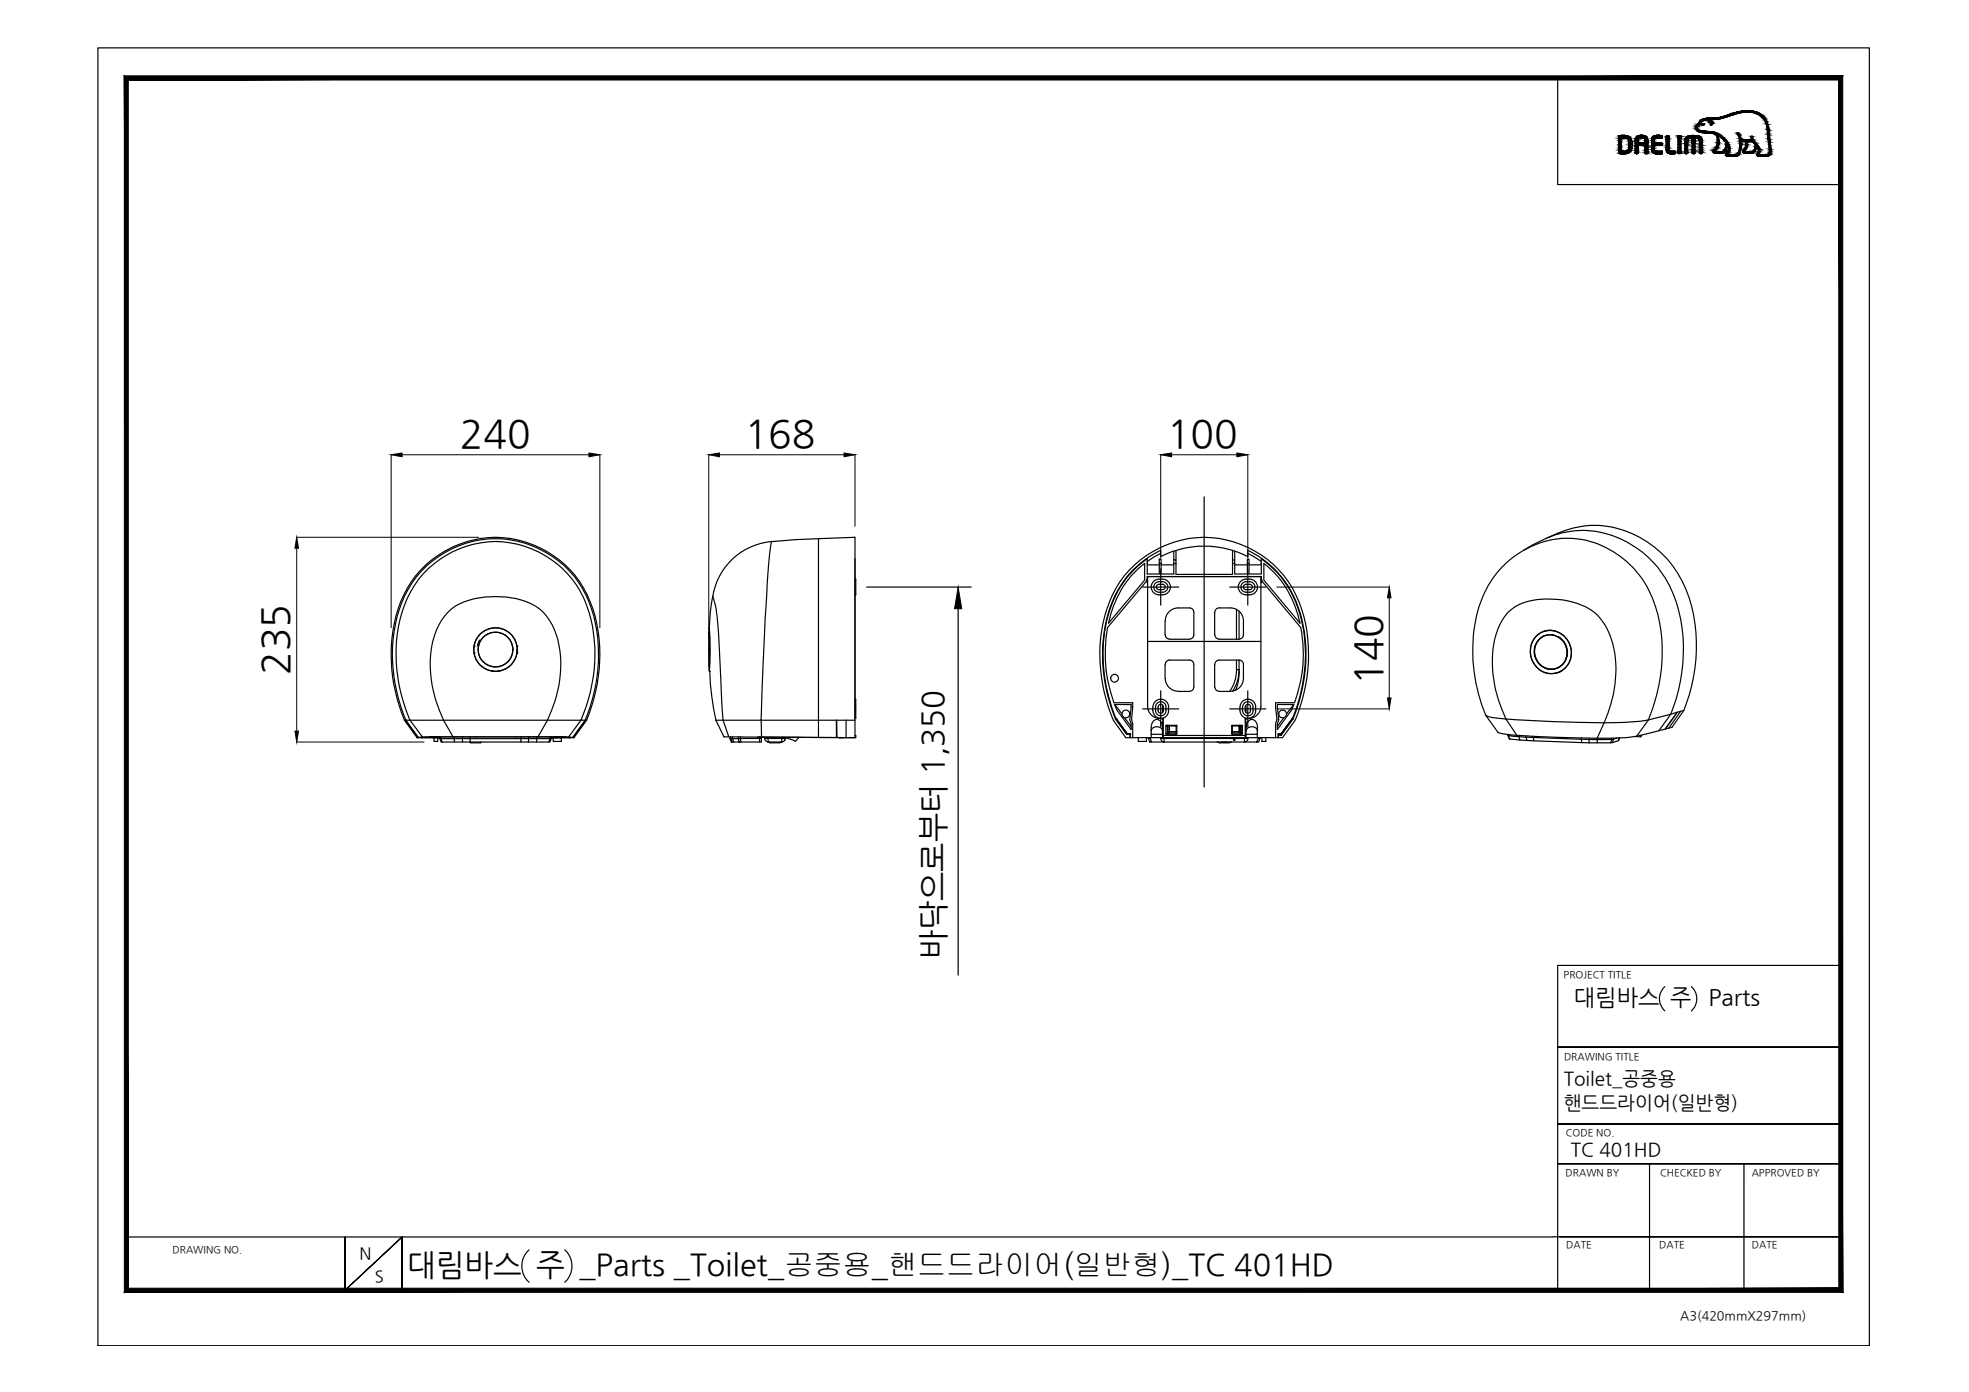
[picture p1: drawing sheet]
<svg xmlns="http://www.w3.org/2000/svg" width="420mm" height="297mm" viewBox="0 0 420 297" stroke-linecap="round" stroke-linejoin="round" font-family="sans-serif">
<defs><g id="words">
<g font-size="8.3">
<text x="98.2" y="95.4">240</text>
<text x="158.9" y="95.4">168</text>
<text x="249" y="95.4">100</text>
<text x="61.7" y="144" transform="rotate(-90 61.7 144)">235</text>
<text x="294.8" y="146.2" transform="rotate(-90 294.8 146.2)">140</text>
</g>
<text font-size="6.6" x="201.3" y="204.7" transform="rotate(-90 201.3 204.7)">바닥으로부터 1,350</text>
<text font-size="6.5" x="86.9" y="272.1">대림바스 주 _Parts _Toilet_공중용_핸드드라이어(일반형)_TC 401HD</text>
<g font-size="4.9">
<text x="335.9" y="214.6">대림바스 주</text>
<text x="364.6" y="214.6">Parts</text>
</g>
<g font-size="4.1">
<text x="333.7" y="231.5">Toilet_공중용</text>
<text x="333.7" y="236.6">핸드드라이어(일반형)</text>
<text x="335.2" y="246.6">TC 401HD</text>
</g>
<g font-size="3.5">
<text x="76.7" y="268.7">N</text>
<text x="80" y="273.5">S</text>
</g>
<text font-size="2.7" x="358.5" y="281.6">A3(420mmX297mm)</text>
<g font-size="2.1">
<text x="333.7" y="208.6">PROJECT TITLE</text>
<text x="333.7" y="226.2">DRAWING TITLE</text>
<text x="334.1" y="242.4">CODE NO.</text>
<text x="334.1" y="251">DRAWN BY</text>
<text x="354.2" y="251">CHECKED BY</text>
<text x="373.8" y="251">APPROVED BY</text>
<text x="36.8" y="267.4">DRAWING NO.</text>
<text x="334.2" y="266.4">DATE</text>
<text x="354.1" y="266.4">DATE</text>
<text x="373.8" y="266.4">DATE</text>
</g>
</g></defs>
<!-- layer: 0 -->
<g fill="#000" stroke="#000" stroke-width=".21">
<path d="M83.5 97l2.3-.3v.8zM125.7 96.7l2.3 .3-2.3 .5zM151.2 97l2.3-.3v.8zM180.1 96.7l2.3 .3-2.3 .5zM247.7 97l2.3-.3v.8zM263.9 96.7l2.4 .3-2.4 .5zM63.3 114.7l.4 2.3h-.8zM204.5 125.3l.7 4.6h-1.5zM296.4 125.3l.4 2.3h-.7zM62.9 156h.8l-.4 2.3zM296.1 148.9h.7l-.4 2.4z"/>
<path d="M27.4 274.9l-.9 .9 365.9-.9zM26.5 275.8l365.9-.9 .8 .9zM392.4 17.1v257.8l.8 .9zM393.2 16.2v259.6l-.8-258.7zM27.4 17.1h365l.8-.9zM26.5 16.2h366.7l-365.8 .9zM26.5 16.2l.9 258.7v-257.8zM26.5 16.2l.9 258.7-.9 .9z"/>
</g>
<g fill="none" stroke="#000" stroke-width=".25">
<path d="M20.9 10.2h378v277h-378zM332.4 16.6v22.8h60.4M367.1 32.7h.1M184.9 125.3h22.3M204.5 129.9v78.2M244.9 136.9h24.2M355.2 210.5a3.5 3.5 0 0 0 0 5.2M360.9 210.5a3.5 3.5 0 0 1 0 5.2M392.8 206h-60.4v69.7M332.4 223.4h60.4h-60.4M332.4 239.9h60.4h-60.4M332.4 248.3h60.4h-60.4"/>
<path d="M352 248.3v27M372.1 248.3v27M27 264h304.4M73.6 264v11.4l12.2-11.4-12.2 11.4zM85.8 275.4v-11.4v11.4M112.9 266.7a4.6 4.6 0 0 0 0 6.9M120.5 266.7a4.6 4.6 0 0 1 0 6.9M331.4 263.9h61.4h-59.9M341 275.3h51.8"/>
</g>
<!-- layer: 1 -->
<g fill="none" stroke="#000" stroke-width=".25">
<path d="M156.3 119.3a14.4 14.4 0 0 1 8.3-3.8 100.8 100.8 0 0 0-1.1 13.6l-1.1 24.6h-8.1l1.2 3.5-1 .1-1.7-3.6h1.5l-.5-8.4a137.7 137.7 0 0 0-1-15.4l-.6-2.3a9.8 9.8 0 0 1 1.9-5.7zM164.6 115.6l5-.4 12.8-.5v39h-7.7v3.7M174.7 114.9v38.8h-12.3l.1 3.6M182.4 119.2v33.9M247.7 118.1l-2.9 1.7M250.5 117.6v1.9h.4v.7M250.5 119.5v3h-2.7v-2.3M250.9 117.5v2M263 117.5v2M263.5 117.6v1.9M266.3 118.1l2.8 1.7M325.2 117.4a18.5 18.5 0 0 1 22 2.5 22.1 22.1 0 0 1 7 13.3 36.7 36.7 0 0 1-2.5 20.4l-5.2 .5-4.2 .1"/>
<path d="M330.1 114.8a19.7 19.7 0 0 1 21.7 4.2 26 26 0 0 1 7.4 18.8 37.9 37.9 0 0 1-2.7 14.6l-4.8 1.2-2.5 3.5M332.4 113.8a19.9 19.9 0 0 1 22 4.1 26.1 26.1 0 0 1 7.6 19 37.3 37.3 0 0 1-2.7 14.7l-2.8 .8-2.5 3.5M332.5 113.8a35 35 0 0 0-12.1 7.4 25.1 25.1 0 0 0-6.1 17.5 36.1 36.1 0 0 0 2.7 13.9l2.6 3.7M91.4 121.3a20.8 20.8 0 0 1 34.7 10.8 34.5 34.5 0 0 1-2.1 21.6h-7.2l-2 3.5h-18.1l-2.1-3.5h-7.1a33.6 33.6 0 0 1-1.2-24.6 21.2 21.2 0 0 1 5.1-7.8zM95.5 130.7a13.1 13.1 0 0 1 9.1-3.3 15.9 15.9 0 0 1 10.5 2.5 14.2 14.2 0 0 1 4.5 9.9 26.9 26.9 0 0 1-2.8 13.9h-22.2a25.1 25.1 0 0 1-1.8-18.3 12.7 12.7 0 0 1 2.7-4.7zM101.2 139.3h.1M101.2 137.9h.1M102.3 136.6l-.4 1.2M110.3 139.2h.1M110.3 139.3h.1M110.3 137.9h.1M110.3 139.3v.1"/>
<path d="M110.3 138.6v.7M151.2 134.9h.1M151.3 134.8v7.5M151.3 134.9v7.4M151.4 134l-.1 .9M151.4 134v9.2M152.1 127.2a43.4 43.4 0 0 0-.6 11.4l-.1 4.7M182.4 123.6h.2v3.3h-.2M241.5 122.8l2.7-2.6v3.6l-7.7 9.2a22.4 22.4 0 0 1 5-10.2zM244.8 123.5l-.2 .6-8.3 9.8a30.2 30.2 0 0 0 1.4 16.1h4l-.2 3.5 .2 .9v3M244.8 124h.1M244.8 120.2h.1"/>
<path d="M244.8 120.5h2.6M244.9 123v27.7a2.74 2.74 0 0 0 3.3 2.6v3.6M244.9 124.3l-.1-1.3h24.3v1.3M246.1 124.1a2.14 2.14 0 0 1 3.7 1.2 1.84 1.84 0 0 1-2.5 1.6 1.67 1.67 0 0 1-1.5-1 1.67 1.67 0 0 1 .3-1.8zM246.7 124.4a1.57 1.57 0 0 1 2.5 .9 1.57 1.57 0 0 1-2.5 .9 1.12 1.12 0 0 1 0-1.8zM246.8 125a1.35 1.35 0 0 1 1.6-.2 .57 .57 0 0 1 .2 .6 .57 .57 0 0 1-.5 .4h-.8a.57 .57 0 0 1-.5-.8zM247.4 120.2v-.9h.4v.9M247.8 120.2h-.4v2.3h-2.6v-3.3a22.2 22.2 0 0 0-9.1 15.7 35.5 35.5 0 0 0 2.3 18.2l2.6 3.5h.6v.8M247.8 120.5h2.7M248.6 132.5v3M248.7 135.5a.91 .91 0 0 0 .9 .9M248.7 132.5a2.77 2.77 0 0 1 2.7-2.8h2.4a.91 .91 0 0 1 .9 .9v4.9"/>
<path d="M249.5 136.4h4.3M250.5 120.2h.4M250.9 120.2v2.4h12.1v-2.4M254.7 135.5a.91 .91 0 0 1-.9 .9M259.2 135.5a.91 .91 0 0 0 .9 .9M260.1 129.7h2.4M260.1 129.7a.91 .91 0 0 0-.9 .9v4.9M262.6 129.7a2.77 2.77 0 0 1 2.7 2.8v3M263 120.2v-.7h.5v.7M263 120.2h.5M263.5 120.5h2.7M263.5 120.2v2.3h2.7v-2.3"/>
<path d="M263.8 130v6.4M264.4 130.4v6h-4.3M265.3 135.5a.91 .91 0 0 1-.9 .9M266.2 120.2v-.9h.3v.9M266.2 120.2h.3v2.3h2.6v-3.3a22.1 22.1 0 0 1 9.1 15.7 34.9 34.9 0 0 1-2.3 18.2l-2.5 3.5h-.7v.8h-.5M266.5 120.5h2.6M266.6 124.7h-.7a.57 .57 0 0 0-.6 .6 .57 .57 0 0 0 .6 .5h.7M266.6 123.6a1.79 1.79 0 0 0-1.9 .5 1.79 1.79 0 0 0-.2 2 1.95 1.95 0 0 0 2.1 .8M266.6 124.1a1.3 1.3 0 0 0-1.3 .2 1.3 1.3 0 0 0-.5 1.3 1.38 1.38 0 0 0 1.8 .8M266.7 124.7a.57 .57 0 0 1 .5 .6 .57 .57 0 0 1-.5 .5M266.7 124.1a1.12 1.12 0 0 1 1.1 1.2 1.12 1.12 0 0 1-1.1 1.1M266.7 123.6a1.67 1.67 0 0 1 1.6 1.7 1.67 1.67 0 0 1-1.6 1.6"/>
<path d="M269.1 123v27.7a2.6 2.6 0 0 1-2.6 2.6M269.1 124h.1M269.1 120.2h.1M269.2 123.5l.2 .6M269.4 124.1l8.2 9.8a29.7 29.7 0 0 1-1.4 16.1h-4l.3 3.5-.3 .9v3M269.7 120.2a20.6 20.6 0 0 1 7.7 12.8l-7.7-9.2zM327.8 135.7a4.5 4.5 0 0 1 5-.7 4.5 4.5 0 0 1 2.5 4.3 4.4 4.4 0 0 1-4 4.5 4.4 4.4 0 0 1-4.7-3.9 4.5 4.5 0 0 1 1.2-4.2zM327.9 135.7a4.5 4.5 0 0 1 5.7-.2 4.5 4.5 0 0 1 1.4 5.6 4.3 4.3 0 0 1-4.5 2.6 4.3 4.3 0 0 1-3.8-3.4 4.7 4.7 0 0 1 1.2-4.6zM328.4 136.5a3.7 3.7 0 0 1 5 .2 3.7 3.7 0 0 1 .1 5 3.6 3.6 0 0 1-4.9 .1 3.6 3.6 0 0 1-.6-4.8zM328.4 136.5a3.6 3.6 0 0 1 4.3-.5 3.6 3.6 0 0 1 1.6 4 3.5 3.5 0 0 1-3.5 2.8 3.5 3.5 0 0 1-3.4-3.1 3.6 3.6 0 0 1 1-3.2zM329.3 135.8h.1M329.4 135.7a3.7 3.7 0 0 0-1.7 4.6 3.7 3.7 0 0 0 4.3 2.4"/>
<path d="M329.5 134.7h-.1M329.7 134.6l-.2 .1M329.9 135.6h-.1M330.1 134.5l1.8 .1M330.3 134.5h.1M331.2 135.5h.3M331.6 135.5l.3 .2M332.5 135.9h.1M332.5 135.9a3.7 3.7 0 0 1 2 3.5 3.7 3.7 0 0 1-2.4 3.2M86.3 153.7l2.7 3.7M86.4 153.7l2.7 3.7M86.5 153.7h.1"/>
<path d="M86.5 153.7h-.1a33.9 33.9 0 0 1-.9-25.3 21.8 21.8 0 0 1 21.9-13.7 21.8 21.8 0 0 1 19.6 16.8 34.6 34.6 0 0 1-1.9 22.2h-.1M86.5 153.7l2.6 3.7-2.6-3.7M86.5 153.7l2.8 3.7M89.1 157.4h-.1h.9M89.1 157.4h.1M89.9 157.4h.1M89.9 157.4h2.7M90.2 157.3l-2.7-3.6h-.9a34 34 0 0 1-.8-25.2 21.5 21.5 0 0 1 22.4-13.4 21.5 21.5 0 0 1 18.9 18.1 35.4 35.4 0 0 1-2.2 20.5l-2.7 3.7M91.6 157.3h1.6zM92.1 157.4h.1M92.1 157.3l1.7 .1h-.4v.1l-1.3-.1M92.6 157.5v.7h.8v-.7"/>
<path d="M93.4 157.3l-3.5 .1M93.4 157.4h.4M93.8 157.3h-.4M93.8 157.2h3.7M93.8 157.2v.1M93.8 157.3l-1.7 .1M93.8 157.6h.1M93.8 157.6h.3M93.8 157.6l.3 .7h.2M93.8 157.2v.4M94.1 157.6l.2 .7M94.1 157.6h2.8l.1 .7h1.7"/>
<path d="M94.1 157.6h.1M94.1 157.2v.4M94.3 158.3h2.7M96.7 157.2l-7.6 .2M96.9 157.2v.4h1.8M98.7 157.6h1.6v.7h-1.6zM98.7 157.2v.4M100.3 157.2v.4h10.9v-.4M101.4 157.2h16.3M101.4 157.2h-3.9M102.7 158.3l-.2 .2h-2.1l-.1-.2h10.9M105 143.1v.1"/>
<path d="M105 143.2h.1M106.5 143.2h.1M106.5 143.1v.1M111.2 157.6h1.6v.7h-1.6zM112.8 157.2v.4M114.5 157.2v.4h-1.7M114.8 157.2l7.5 .2M117.4 157.6h-2.9v.7h-1.7M117.4 157.6h.1M117.4 157.6l-.3 .7h-2.6M117.4 157.2v.4M117.6 157.3h2.7l-.5 .1v.1"/>
<path d="M117.6 157.6h.1M117.6 157.6h-.2M117.6 157.6l-.3 .7h-.2M117.6 157.4h.5M117.6 157.2v.4M117.7 157.2v.1M117.7 157.3l3.9 .1M118.1 157.5h1.7v.7h-1.7zM118.3 157.3h1.7zM119.8 157.4h1.7M120.3 157.3l-2.7 .1h.5v.1M120.4 157.3h.1"/>
<path d="M120.4 157.3l1.1 .1M121.5 157.4h.1M121.6 157.4h.1M122.3 157.4h.1M122.3 157.4h.2h-.9M125 153.7h-1l-2.7 3.6M125 153.7h.1M125 153.7l-2.7 3.7M125.1 153.7l-2.7 3.7M125.2 153.7l-2.7 3.7M151.3 142.3l.1 .9M151.4 143.2h.1"/>
<path d="M151.5 143.2a56.3 56.3 0 0 0 1.3 10.7M155.8 157.6h.1l.3 .7h-.1zM155.8 157.2v.4M155.9 157.2v.4h.4v-.4M156.6 158.3h1.1l-.1-.7h.4l.1 .7h-.4M157.5 157.2l.1 .4M157.6 157.6h-1.3l.3 .7h-.4M157.6 157.6h.1M158 157.2v.4h4.1M158 157.5h.1M158.1 158.3h4M161.6 157.3l18 .1"/>
<path d="M162.1 157.3v.3M162.5 157.3v1h-.4v-.7M162.5 157.5l-.4 .1M163.1 157.3v.3h.8v-.3M163.2 157.6a.74 .74 0 0 0 .7 .7M163.8 158.3h.1M164.2 158.3l.1 .2M164.3 158.5h2.1M166.6 158.3l-.2 .2M166.8 157.3v1h-2.9v-.7l3.7-.1M166.8 158.3h.1M166.9 157.3l3.6 .1"/>
<path d="M167.3 157.4v.1M167.5 157.9l.1-.3a.74 .74 0 0 1-.8 .7M170.4 157.3l-.7 .9-.9-.4-1.4-.4M178.5 153.7v3.7M178.5 153.7l.1 3.7M179.1 157.4h.1M179.2 157.4h.1M179.6 157.4h.1M180.5 153.7v3.7M182.4 156.9h.2v.5h-3.5M182.4 149.2h.2v4.1h-.2M182.4 153.7v3.7l-26.9-.2"/>
<path d="M182.4 151.7h.2M182.4 150.9h.2M237.9 150.3h3.5l-.3 3.3 .3 .9v1.2l-3.1-4.3zM237.9 150.3l1.5 2.1M238 153.4l2.4 3.2M238.1 153.4l2.3 3.2M238.2 153.4l2.3 3.2h.1M238.2 153.4h.1M240 153.2l1.4 1.8M240.4 156.6h.7M240.5 156.6h.1M241.1 156.6h-.4"/>
<path d="M241.1 156.6h.1M241.1 156.6v.8M242.9 157.4v.8h1.7v-.8M245.1 157.6l.3-.1 .3 .8h-.4zM245.1 157.4v.2M245.4 157.4v.1M245.6 156.7v.7h2.5v-.7M245.6 155.9a1.27 1.27 0 0 1 1.3-.8 1.27 1.27 0 0 1 1.2 .8M245.7 158.3h22.5M246 150.9v.8M246 151.6a1.67 1.67 0 0 0 1.7 1.7 1.67 1.67 0 0 0 1.7-1.7M246 150.9a1.67 1.67 0 0 1 1.7-1.7 1.67 1.67 0 0 1 1.7 1.7"/>
<path d="M246.6 151.6a1.12 1.12 0 0 0 1.1 1.2 1.12 1.12 0 0 0 1.1-1.2M247.1 151.6a.57 .57 0 0 0 .6 .6 .57 .57 0 0 0 .6-.6M247.6 157.4v.2h.8v-.2M247.7 157.6a.74 .74 0 0 0 .7 .7M248.1 157.4h.1M248.1 156.9h.1M248.1 153.3v.3h.1M248.2 150.7h-.1v1.4M248.2 154h-.1v2.7h-2.5v-.7a2.34 2.34 0 0 1 .9-2.4 1.34 1.34 0 0 1 1.6 1.6M248.2 156.9h17.5v.5h-17.5zM248.2 150.9v.8h-.1M248.3 150.9a.57 .57 0 0 0-.6-.6 .57 .57 0 0 0-.6 .6v.8"/>
<path d="M248.6 141.8v3M248.7 141.8a.91 .91 0 0 1 .9-.9h4.2a.91 .91 0 0 1 .9 .9M248.7 144.7a2.77 2.77 0 0 0 2.7 2.8M248.8 150.9v.8M248.8 150.9a1.12 1.12 0 0 0-1.1-1.2 1.12 1.12 0 0 0-1.1 1.2v.8M249 156.5h.2M249.1 154.9v1.5M249.1 156.4v-1.5h-.3v1.7h.2M249.1 156.4l-.1 .1M249.3 150.9v.8M249.5 154.8v.1h-.3v-.1l-.1 .1M249.5 154.8l.1 .1"/>
<path d="M249.5 156.2l-.4 .4h-.1v-.1M249.5 156.2h1.5M249.5 156.1v.1M249.5 154.9v1.2l-.3 .4-.1-.1M249.5 156.1v-1.2h1.5v1.2M249.5 156.1h1.6M249.6 156.1v.1M251 156.2v.4l-2.2-.1M251 154.9h.1v1.7M251 154.9h.1M251 156.1v.1M251 154.8l-2.2 .1"/>
<path d="M251.1 156.5l-.1 .1M251.1 156.1l-.1 .1M251.4 147.5h2.4M254.7 141.8v4.8a.91 .91 0 0 1-.9 .9M259.2 141.8v4.8a.91 .91 0 0 0 .9 .9M260 158.3l.2 .2h2.1l.2-.2M260.1 140.9h4.3v2h-.6v-2M260.1 147.5h2.4M260.1 140.9a.91 .91 0 0 0-.9 .9M260.6 158.3h1.2M262.8 154.9h.2M262.8 156.1h.2"/>
<path d="M262.8 156.5l.1 .1M262.8 156.1h1.6M262.9 154.8h2.1M263 156.1v-1.2h1.4v1.2M263 154.9h-.2v1.7M263.2 157.6h-14.8v.7M263.2 157.6v.4h.3v-.4h2v.7M263.2 157.8l.2 .2 .1-.1M263.2 157.4v.2M263.5 157.4v.2M263.8 142.9l-.2 2.2-.5 1.3-.7 1.1M264.4 156.1h.1"/>
<path d="M264.4 154.9l.1-.1-.1 .1M264.4 142.9l-.2 2.6-.5 1.8M264.4 142.9l-.3 2.1-.4 1.4-.7 1.1M264.4 140.9a.91 .91 0 0 1 .9 .9M264.6 150.9v.8M264.6 151.6a1.67 1.67 0 0 0 1.7 1.7 1.67 1.67 0 0 0 1.7-1.7M264.6 150.9a1.67 1.67 0 0 1 1.7-1.7 1.67 1.67 0 0 1 1.7 1.7M264.7 156.5l.2-.1zM264.9 156.4l.1 .2h-.2l-.4-.4h-1.4l-.1 .4h2.1M264.9 154.9v1.5M264.9 154.9l-.2-.1v.1h-.2v1.2l.2 .3v-1.5h.4v1.7h-.1M265 156.5h-.2"/>
<path d="M265.1 154.8l.1 .1M265.1 150.9v.8M265.2 156.5l-.1 .1M265.2 151.6a1.12 1.12 0 0 0 1.1 1.2 1.12 1.12 0 0 0 1.1-1.2M265.2 150.9a1.12 1.12 0 0 1 1.1-1.2 1.12 1.12 0 0 1 1.1 1.2M265.3 141.8v2.9a2.77 2.77 0 0 1-2.7 2.8M265.5 157.4v.2h.8v-.2M265.7 150.7h.2v1.4M265.7 154h.2v2.7h2.4v-1.4M265.7 157.4h.2M265.7 156.9h.2M265.7 151.6a.57 .57 0 0 0 .6 .6 .57 .57 0 0 0 .6-.6"/>
<path d="M265.9 156.7v.7h2.4v-.7M265.9 153.3v.3h-.2M265.9 155.2a1.34 1.34 0 0 1 1.6-1.6 1.77 1.77 0 0 1 .8 1.6M265.9 155.9a1.27 1.27 0 0 1 1.2-.8 1.27 1.27 0 0 1 1.2 .8M266.3 157.6a.74 .74 0 0 1-.7 .7M266.4 153.3h-.7v3.6M266.8 150.9v.8M266.9 150.9a.57 .57 0 0 0-.6-.6 .57 .57 0 0 0-.6 .6v.8h.2M267.4 150.9v.8M267.9 150.9v.8M268.3 157.4h3.9M268.5 157.5l.3 .1-.2 .7h-.4z"/>
<path d="M268.5 157.4v.1M268.8 157.4v.2M269.3 157.4v.8h.8v-.8M272.6 150.3h3.5l-.4 1.1-3.1 4.3v-1.2l.3-.9zM272.8 156.8h.3M272.8 156.8v.1M273.2 156.8h.1M273.3 156.6l-.2 .2h.1M273.4 156.9h-.6v.5h.9l2.7-3.7a34 34 0 0 0 .8-25.3 21.8 21.8 0 0 0-21.9-13.7 21.8 21.8 0 0 0-19.6 16.8 35.3 35.3 0 0 0 1.9 22.2l2.6 3.7h5.4M273.9 153.2l-1.3 1.8M275.7 153.4h.1M275.7 153.4l-2.5 3.4"/>
<path d="M275.8 153.4l-2.5 3.4M275.9 153.4l-2.5 3.5M275.9 153.4a33.7 33.7 0 0 0 .7-25 20.9 20.9 0 0 0-10.3-11v1.4a20.7 20.7 0 0 0-18.6 0v-1.4a21.8 21.8 0 0 0-12 17.2 35.5 35.5 0 0 0 2.3 18.8l2.4 3.2M276 150.3l-1.5 2.1M317 152.6l1.3 .5 3 .3M321.3 153.4a25.3 25.3 0 0 1-1.7-19.1 9.2 9.2 0 0 1 8.4-6.4 17.4 17.4 0 0 1 12.3 2.8 15.3 15.3 0 0 1 4.5 10.9 27.5 27.5 0 0 1-2.5 12.6M321.3 153.4l10 .6 11 .2M321.3 153.4l2.4 3.5M321.8 156.9l.4 .8M321.8 156.7v.2M321.8 156.9v.1M321.8 157l2.3 .2 .2 .7 1.5 .1"/>
<path d="M321.8 157h.1M321.8 156.7v.3M321.8 157l.4 .7M322.2 157.7l2.1 .2M324.1 156.9v.3l1.6 .1M325.7 157.3l1.5 .1 .1 .7-1.5-.1zM325.7 157v.3M327.2 157.1v.3l10.2 .3v-.2M327.3 158.1l10.3 .4M331.8 143.6v.1M332 142.6v.1M332.6 143.5h-.3"/>
<path d="M333.3 143.2l-.7 .3M337.4 157.7l1.7 .1v.7h-1.5zM339.1 157.5v.3M342.3 154.2l-1.5 3.3a162.3 162.3 0 0 1-20.4-1l-.8-.3M343.9 157.8h-3.1l.1 .7h-1.8M343.9 157.8l-.2 .7h-2.8M343.9 157.5v.3M344.3 157.7l-.4 .1M344.3 157.7l-.2 .8h-.4M344.3 157.5v.2M344.3 157.7h.1M345.1 157.5l-.8 .2"/>
<path d="M345.4 158h.1M345.6 157.5l-.2 .5-1.3 .5M348.8 157.2h1.3M349.9 156.9l.3 .3M350.2 156.9l-.1 .3M357.9 152l-2.6 3.6M357.9 152l-2.5 3.5M358.6 151.8l-2.5 3.6M359.3 151.6l-2.5 3.6-2.8 .7a35.4 35.4 0 0 1-13.2 1.6v.3h-1.7"/>
<circle cx="105.7" cy="138.6" r="4.6"/>
<circle cx="105.7" cy="138.6" r="3.7"/>
<circle cx="105.7" cy="138.6" r="4.7"/>
<circle cx="237.8" cy="144.7" r=".83"/>
<circle cx="240.2" cy="152.4" r=".83"/>
<circle cx="273.7" cy="152.4" r=".83"/>
</g>
<!-- layer: 2 -->
<path d="M256.9 106v62M243.8 125.3h7.7M247.7 121.4v7.7M262.4 125.3h7.7M266.3 121.4v7.7M243.8 151.3h7.7M247.7 147.4v7.7M262.4 151.3h7.7M266.3 147.4v7.7" fill="none" stroke="#000" stroke-width=".25"/>
<!-- layer: 0 -->
<g fill="none" stroke="#000" stroke-width=".21">
<path d="M83.5 97v37M85.8 97h39.9M128 97v37M151.2 97v39.2M153.5 97h26.6M182.4 97v15.3M247.7 97v22.1M250 97h13.9M266.3 97v22.1M63.3 114.7h38.8M63.3 117v39M272.4 125.3h24"/>
<path d="M296.4 127.6v21.3M63.3 158.3h27.2M272.4 151.3h24"/>
</g>
<path d="M195.7 147.2v57.4h7.4zM195.7 147.2h7.4v57.4z" fill="#fff" stroke="#fff" stroke-width=".21"/>
<g fill="#000" stroke="#000" stroke-width=".21">
<path d="M345.8 32.8h1.1zM346 28.9h.8zM346.6 32.3h1.3zM350.5 29.4h1zM352.9 32.7h1.8zM352.9 29h1.8zM353.2 32.8h1.5zM353.3 28.9h1.3zM353.5 32.8h.3zM353.5 28.9h.4zM356.4 32.8h.7zM361.1 28.9h.7z"/>
<path d="M361.9 27.6h.4zM363.1 28.3h2.9zM363.2 26.4h.4zM363.2 26.7h.2zM363.2 26.7l.1 .1zM363.2 26.4h.3zM364.6 25.2h3zM364.6 26.1h.2zM364.8 25.9h.6zM365 25.8h.2zM365.2 25.2h2.5zM365.5 25.2h2.2z"/>
<path d="M370.8 28.3h.2zM371.8 23.7h2.2zM372.6 23.6h.7zM373.4 30.2h.5zM373.7 29.9h.5zM373.8 29.1h.1z"/>
<path d="M345.4 29.4h1.2zM345.4 29.4h1.2z"/>
<path d="M345.4 32.3h1.2zM345.4 32.3h1.2z"/>
<path d="M345.8 32.8h1zM346 32.8h.8z"/>
<path d="M345.4 29.4h.6zM345.4 29.4h.6zM345.4 29.4h.6zM345.4 29.4h.9z"/>
<path d="M345.4 29.4l.6 .1zM345.4 29.4l.6 .1z"/>
<path d="M345.4 29.5l.6 .1v-.1zM345.4 29.5l.6 .1h-.6z"/>
<path d="M345.4 29.6l.6 .1zM345.4 29.6l.6 .1z"/>
<path d="M345.4 29.7l.6 .3v-.3zM345.4 29.7l.6 .3h-.6z"/>
<path d="M345.4 30l.6 .2v-.2zM345.4 30l.6 .2h-.6z"/>
<path d="M345.4 30.2l.6 .1zM345.4 30.2l.6 .1z"/>
<path d="M345.4 30.3l.6 .6v-.6zM345.4 30.3l.6 .6h-.6z"/>
<path d="M345.4 30.9l.6 .2v-.2zM345.4 30.9l.6 .2h-.6z"/>
<path d="M345.4 31.1l.6 .4v-.4zM345.4 31.1l.6 .4h-.6z"/>
<path d="M345.4 31.5h.6zM345.4 31.5h.6z"/>
<path d="M345.4 31.5l.6 .3v-.3zM345.4 31.5l.6 .3h-.6z"/>
<path d="M345.4 31.8l.6 .3v-.3zM345.4 31.8l.6 .3h-.6z"/>
<path d="M345.4 32.1h.6zM345.4 32.1h.6z"/>
<path d="M345.4 32.1l.6 .2v-.2zM345.4 32.1l.6 .2h-.6zM345.4 32.3h.6zM345.4 32.3h.6z"/>
<path d="M345.4 32.3h.6zM345.4 32.3h.6z"/>
<path d="M345.4 32.3h.7zM345.4 32.3h.7z"/>
<path d="M345.4 29.4h.9zM345.4 29.4h1.1z"/>
<path d="M345.4 32.3h.9zM345.4 32.3h.9z"/>
<path d="M345.4 32.3h1.1zM345.4 32.3h1.1z"/>
<path d="M345.4 32.3h1.2zM345.4 32.3h1.2z"/>
<path d="M345.4 29.4h1.1zM345.4 29.4h1.2z"/>
<path d="M346.6 29.4h1.3zM346.6 29.4h1.3z"/>
<path d="M346 28.9h.9zM345.8 28.9h1.1z"/>
<path d="M345.8 28.9h1.2zM345.7 28.9h1.3z"/>
<path d="M345.7 28.9h1.4zM345.6 28.9h1.5z"/>
<path d="M345.7 32.8h1.3zM345.7 32.8h1.2z"/>
<path d="M345.6 28.9l1.7 .1zM345.4 29h1.9z"/>
<path d="M345.6 32.8h1.5zM345.6 32.8h1.4z"/>
<path d="M345.4 29h1.9zM345.4 29h1.9z"/>
<path d="M345.4 32.7h1.9zM345.4 32.7l1.7 .1z"/>
<path d="M345.4 29l2.2 .1zM345.4 29l2.2 .1z"/>
<path d="M345.4 32.7h1.9zM345.4 32.7h1.9z"/>
<path d="M345.4 29.1h2.2zM345.4 29.1h2.2z"/>
<path d="M345.4 29.1l2.2 .1zM345.4 29.1l2.2 .1z"/>
<path d="M345.4 32.6h2.2zM345.4 32.6h2.2z"/>
<path d="M345.4 32.6h2.2zM345.4 32.6l1.9 .1z"/>
<path d="M345.4 29.2l2.4 .1zM345.4 29.2l2.4 .1z"/>
<path d="M345.4 32.5h2.2zM345.4 32.5l2.2 .1z"/>
<path d="M345.4 29.3h2.4zM345.4 29.3h2.4z"/>
<path d="M345.4 29.3l2.5 .1-.1-.1zM345.4 29.3l2.5 .1h-2.5z"/>
<path d="M345.4 32.4h2.4zM345.4 32.4h2.4z"/>
<path d="M345.4 32.4h2.4zM345.4 32.4l2.2 .1z"/>
<path d="M346.6 29.4h1.3zM346.6 29.4h1.3z"/>
<path d="M346.7 29.4h1.2zM346.7 29.4h1.2z"/>
<path d="M346.8 29.4l1.2 .1zM346.8 29.4l1.2 .1z"/>
<path d="M346.7 32.3h1.2zM346.6 32.3h1.3zM346.6 32.3h1.3z"/>
<path d="M345.4 32.3h2.5zM345.4 32.3l2.4 .1z"/>
<path d="M347 32.2h1zM346.7 32.3h1.2z"/>
<path d="M347.2 29.5h.8zM347.2 29.5h.8z"/>
<path d="M347.2 29.5l.9 .2-.1-.2zM347.2 29.5l.9 .2h-.7z"/>
<path d="M347.1 32.2h.9zM347 32.2h1z"/>
<path d="M347.4 29.7l.7 .1v-.1zM347.4 29.7l.7 .1h-.6z"/>
<path d="M347.3 32.1h.8zM347.1 32.2h.9z"/>
<path d="M347.5 29.8l.6 .1v-.1zM347.5 29.8l.6 .1h-.6z"/>
<path d="M347.5 29.9l.7 .3-.1-.3zM347.5 29.9l.7 .3h-.6z"/>
<path d="M347.5 31.8l.6 .1zM347.5 31.8l.6 .1z"/>
<path d="M347.5 31.9l.6 .2v-.2zM347.5 31.9l.6 .2h-.8z"/>
<path d="M347.6 30.2h.6zM347.6 30.2h.6z"/>
<path d="M347.6 30.2l.6 .3v-.3zM347.6 30.2l.6 .3h-.6z"/>
<path d="M347.6 30.5h.6zM347.6 30.5h.6zM347.6 30.5h.6zM347.6 30.5h.6z"/>
<path d="M347.6 30.5h.6zM347.6 30.5h.6zM347.6 30.5h.6zM347.6 30.5h.6zM347.6 30.5h.6zM347.6 30.5h.6z"/>
<path d="M347.6 30.5l.6 .1zM347.6 30.5l.6 .1z"/>
<path d="M347.6 30.6l.6 .3v-.3zM347.6 30.6l.6 .3h-.6z"/>
<path d="M347.6 30.9l.6 .1zM347.6 30.9l.6 .1z"/>
<path d="M347.6 31l.6 .1v-.1zM347.6 31l.6 .1h-.6z"/>
<path d="M347.6 31.1h.6zM347.6 31.1h.6z"/>
<path d="M347.6 31.1l.6 .1zM347.6 31.1l.6 .1z"/>
<path d="M347.6 31.2h.6zM347.6 31.2h.6z"/>
<path d="M347.6 31.2l.6 .4v-.4zM347.6 31.2l.6 .4h-.6zM347.6 31.6h.6zM347.6 31.6h.6z"/>
<path d="M347.6 31.6l.5 .2 .1-.2zM347.6 31.6l.5 .2h-.6z"/>
<path d="M348.9 30h.7zM348.9 30h.7zM348.9 30h.7zM348.9 30h.7z"/>
<path d="M348.9 30.5h.7zM348.9 30.5h.7z"/>
<path d="M348.9 32.6h.7zM348.9 32.6h.7z"/>
<path d="M349.1 32.8h.3zM349.1 32.8h.3z"/>
<path d="M349.1 32.8h.3zM349.1 32.8h.3z"/>
<path d="M349 32.7h.5zM349 32.7l.4 .1z"/>
<path d="M349 32.7h.5zM349 32.7h.5z"/>
<path d="M349 29.7l.6 .2v-.2zM349 29.7l.6 .2h-.7zM348.9 29.9h.7zM348.9 29.9h.7z"/>
<path d="M348.9 29.9l.7 .1zM348.9 29.9l.7 .1zM348.9 30h.7zM348.9 30h.7z"/>
<path d="M348.9 30h.7zM348.9 30h.7zM348.9 30h.7zM348.9 30h.7z"/>
<path d="M348.9 30l.7 .2v-.2zM348.9 30l.7 .2h-.7zM348.9 30.2h.7zM348.9 30.2h.7z"/>
<path d="M348.9 30.2l.7 .3v-.3zM348.9 30.2l.7 .3h-.7z"/>
<path d="M348.9 31l.7 .1zM348.9 31l.7 .1z"/>
<path d="M348.9 31.1l.7 .2v-.2zM348.9 31.1l.7 .2h-.7z"/>
<path d="M348.9 31.3l.7 .4v-.4zM348.9 31.3l.7 .4h-.7z"/>
<path d="M348.9 31.7l.7 .1zM348.9 31.7l.7 .1z"/>
<path d="M348.9 31.8l.7 .3v-.3zM348.9 31.8l.7 .3h-.7z"/>
<path d="M348.9 32.1l.7 .1zM348.9 32.1l.7 .1z"/>
<path d="M348.9 32.2l.7 .2v-.2zM348.9 32.2l.7 .2h-.7z"/>
<path d="M348.9 32.4h.7zM348.9 32.4h.7z"/>
<path d="M348.9 32.4l.7 .2v-.2zM348.9 32.4l.7 .2h-.7z"/>
<path d="M348.9 32.6h.7zM348.9 32.6h.7z"/>
<path d="M348.9 32.6l.7 .1zM348.9 32.6l.7 .1zM348.9 32.7h.7zM348.9 32.7h.7z"/>
<path d="M348.9 32.7h.7zM348.9 32.7h.6z"/>
<path d="M349 29.6l.6 .1 .1-.1zM349 29.6l.6 .1h-.6z"/>
<path d="M349 29.5h.7zM349 29.5l.7 .1z"/>
<path d="M349.1 29.4h.8zM349.1 29.4h1z"/>
<path d="M349.1 29.4h.8zM349.1 29.4l.6 .1zM349 29.5h.7zM349 29.5h.7z"/>
<path d="M350.1 28.9h.3zM350.1 28.9h.3z"/>
<path d="M350.1 28.9h.4zM350 28.9h.5z"/>
<path d="M350 28.9h.5zM349.9 28.9h.6z"/>
<path d="M349.9 28.9h1zM349.7 28.9h1.2z"/>
<path d="M349.7 28.9l1.3 .1zM349.5 29h1.5z"/>
<path d="M349.5 29l1.8 .1-.3-.1zM349.5 29l1.8 .1h-1.9z"/>
<path d="M351 30h.6zM351 30h.6z"/>
<path d="M349.4 29.1l2 .1zM349.2 29.2h2.2z"/>
<path d="M349.2 29.2l2.3 .2-.1-.2zM349.2 29.2l2.3 .2h-2.4z"/>
<path d="M349.1 29.4h2.4zM349.1 29.4h2.4z"/>
<path d="M350.4 29.4h1.1zM350.4 29.4h1.1zM350.5 29.4h1z"/>
<path d="M350.6 29.4l.9 .1zM350.6 29.4l.9 .1z"/>
<path d="M350.8 29.5h.8zM350.8 29.5h.8z"/>
<path d="M350.9 29.5l.7 .1v-.1zM350.9 29.5l.7 .1h-.6z"/>
<path d="M351.1 32.8h.5zM351.1 32.8h.4z"/>
<path d="M351 29.6l.6 .1zM351 29.6l.6 .1z"/>
<path d="M351 29.7l.6 .1zM351 29.7l.6 .1z"/>
<path d="M351 29.8l.6 .1v-.1zM351 29.8l.6 .1h-.6zM351 29.9h.6zM351 29.9h.6z"/>
<path d="M351 32.7l.6 .1v-.1zM351 32.7l.6 .1zM351.1 32.8h.5zM351.1 32.8h.5z"/>
<path d="M351 29.9l.6 .1zM351 29.9l.6 .1z"/>
<path d="M351 30l.6 .1zM351 30l.6 .1zM351 30.1h.6zM351 30.1h.6z"/>
<path d="M351 30.1l.6 .2v-.2zM351 30.1l.6 .2h-.6z"/>
<path d="M351 30.3h.6zM351 30.3h.6z"/>
<path d="M351 30.3l.6 .2v-.2zM351 30.3l.6 .2h-.6z"/>
<path d="M351 30.5h.6zM351 30.5h.6z"/>
<path d="M348.9 30.5h2.7zM348.9 30.5h2.7z"/>
<path d="M348.9 30.5l2.7 .1zM348.9 30.5l2.7 .1z"/>
<path d="M348.9 30.6l2.7 .4v-.4zM348.9 30.6l2.7 .4h-2.7z"/>
<path d="M348.9 31h2.7zM348.9 31h2.7z"/>
<path d="M351 31l.6 .1zM351 31l.6 .1z"/>
<path d="M351 31.1l.6 .2v-.2zM351 31.1l.6 .2h-.6z"/>
<path d="M351 31.3l.6 .1v-.1zM351 31.3l.6 .1h-.6zM351 31.4h.6zM351 31.4h.6z"/>
<path d="M351 31.4l.6 .4v-.4zM351 31.4l.6 .4h-.6z"/>
<path d="M351 31.8l.6 .1zM351 31.8l.6 .1z"/>
<path d="M351 31.9l.6 .3v-.3zM351 31.9l.6 .3h-.6z"/>
<path d="M351 32.2l.6 .2v-.2zM351 32.2l.6 .2h-.6z"/>
<path d="M351 32.4l.6 .1zM351 32.4l.6 .1z"/>
<path d="M351 32.5h.6zM351 32.5h.6z"/>
<path d="M351 32.5l.6 .1zM351 32.5l.6 .1zM351 32.6h.6zM351 32.6h.6z"/>
<path d="M351 32.6h.6zM351 32.6l.6 .1zM351 32.7h.6zM351 32.7h.6z"/>
<path d="M352.5 29.4h1.1zM352.5 29.4h1.1z"/>
<path d="M352.5 32.3h2.2zM352.5 32.3h2.2z"/>
<path d="M352.4 29.8l.6 .1zM352.4 29.8l.6 .1z"/>
<path d="M352.4 29.9h.6zM352.4 29.9h.6zM352.4 29.9h.6zM352.4 29.9h.6z"/>
<path d="M352.4 29.9h.6zM352.4 29.9h.6z"/>
<path d="M352.4 29.9l.6 .1zM352.4 29.9l.6 .1z"/>
<path d="M352.4 30h.6zM352.4 30h.6z"/>
<path d="M352.4 30l.6 .2v-.2zM352.4 30l.6 .2h-.6z"/>
<path d="M352.4 30.2l.6 .2v-.2zM352.4 30.2l.6 .2h-.6z"/>
<path d="M352.4 30.4l.6 .1v-.1zM352.4 30.4l.6 .1h-.6zM352.4 30.5h.6zM352.4 30.5h.6z"/>
<path d="M352.4 31l.6 .1zM352.4 31l.6 .1z"/>
<path d="M352.4 31.1l.6 .2v-.2zM352.4 31.1l.6 .2h-.6z"/>
<path d="M352.4 31.3l.6 .1v-.1zM352.4 31.3l.6 .1h-.6z"/>
<path d="M352.4 31.4l.6 .2v-.2zM352.4 31.4l.6 .2h-.6z"/>
<path d="M352.4 31.6l.6 .2v-.2zM352.4 31.6l.6 .2h-.6zM352.4 31.8h.6zM352.4 31.8h.6z"/>
<path d="M352.4 31.8h.6zM352.4 31.8h.6zM352.4 31.8h.6zM352.4 31.8h.6z"/>
<path d="M352.4 31.8l.6 .1v-.1zM352.4 31.8l.6 .1h-.6z"/>
<path d="M352.4 31.9l.7 .2-.1-.2zM352.4 31.9l.7 .2h-.6z"/>
<path d="M352.5 29.6h.6zM352.5 29.6h.6z"/>
<path d="M352.5 29.6l.5 .2 .1-.2zM352.5 29.6l.5 .2h-.6z"/>
<path d="M352.5 32.1h.6zM352.5 32.1h.6z"/>
<path d="M352.5 32.1l.7 .1zM352.5 32.1l.7 .1z"/>
<path d="M352.5 29.5h.6zM352.5 29.5l.6 .1z"/>
<path d="M353.1 32.8h1.6zM353.2 32.8h1.5zM353.2 32.8h1.5zM353.2 32.8h1.5z"/>
<path d="M352.5 32.2h.8zM352.5 32.2h.8z"/>
<path d="M352.5 29.5h.8zM352.5 29.5h.6z"/>
<path d="M352.5 32.2l1 .1zM352.5 32.2l1 .1z"/>
<path d="M352.5 29.4h1zM352.5 29.4h1.1z"/>
<path d="M352.5 29.4h1zM352.5 29.4l.8 .1z"/>
<path d="M353.5 32.8h.2zM353.6 32.8h.1z"/>
<path d="M352.5 32.3h1.1zM352.5 32.3h1.1z"/>
<path d="M352.5 32.3h1.1zM352.5 32.3h1.1z"/>
<path d="M353.5 32.8h.3zM353.5 32.8h.4z"/>
<path d="M353.5 28.9h.8zM353.4 28.9h.9z"/>
<path d="M354 29.4h.7zM354.5 29.4h.2zM354 29.4h.7z"/>
<path d="M353.4 28.9h1.2zM353.3 28.9h1.3zM353.2 28.9h1.4z"/>
<path d="M353.4 32.8h.9zM353.4 32.8h.5z"/>
<path d="M352.4 31h2.1zM352.4 31h2.2z"/>
<path d="M352.4 30.5h2.2zM352.4 30.5h2.2z"/>
<path d="M352.4 30.5h2.2zM352.4 30.5h2.2z"/>
<path d="M352.4 31h2.2zM352.4 31h2.2z"/>
<path d="M353.3 32.8h1.3zM353.3 32.8h1z"/>
<path d="M353.2 28.9h1.5zM353.2 28.9h1.5z"/>
<path d="M352.4 30.5l2.3 .1zM352.4 30.5l2.3 .1z"/>
<path d="M353.3 32.8h1.3zM353.3 32.8h1.3z"/>
<path d="M352.4 30.6l2.3 .1zM352.4 30.6l2.3 .1z"/>
<path d="M352.4 31h2.3zM352.4 31h2.2z"/>
<path d="M353.2 32.8h1.5zM353.2 32.8h1.5z"/>
<path d="M353.2 32.8h1.5zM353.2 32.8h1.4z"/>
<path d="M353.2 28.9h1.5zM353.2 28.9h1.5z"/>
<path d="M353.2 28.9h1.5zM353.1 28.9h1.6z"/>
<path d="M353.1 28.9l1.6 .1zM352.9 29h1.8zM352.9 29h1.8z"/>
<path d="M352.9 29l1.8 .1v-.1zM352.7 29.1l.2-.1 1.8 .1z"/>
<path d="M352.7 29.1l2 .2v-.2zM352.7 29.1l2 .2h-2.1z"/>
<path d="M352.6 29.3l2.1 .1zM352.6 29.3l2.1 .1zM352.5 29.4h2.2zM352.5 29.4h2.2z"/>
<path d="M352.5 29.4h2.2zM352.5 29.4h2.2zM352.5 29.4h2.2zM352.5 29.4h2.2z"/>
<path d="M353.6 29.4h1.1zM353.6 29.4h1.1z"/>
<path d="M353.6 29.4h1.1zM353.6 29.4h1.1z"/>
<path d="M353.8 29.4h.9zM353.8 29.4h.9z"/>
<path d="M352.4 30.7h2.3zM352.4 30.7h2.3z"/>
<path d="M352.4 30.7l2.3 .2v-.2zM352.4 30.7l2.3 .2h-2.3z"/>
<path d="M352.4 30.9h2.3zM352.4 30.9h2.3z"/>
<path d="M352.4 30.9h2.3zM352.4 30.9l2.3 .1z"/>
<path d="M352.5 32.3l2.2 .1zM352.5 32.3l2.2 .1z"/>
<path d="M352.5 32.4l2.2 .1v-.1zM352.5 32.4l2.2 .1h-2.1z"/>
<path d="M352.6 32.5l2.1 .1zM352.6 32.5l2.1 .1z"/>
<path d="M352.7 32.6l2 .1v-.1zM352.7 32.6l2 .1h-1.8zM352.9 32.7h1.8z"/>
<path d="M352.9 32.7l1.8 .1zM352.9 32.7l1.8 .1zM353.1 32.8h1.6z"/>
<path d="M355.6 32.3h1.8zM355.6 32.3h1.8z"/>
<path d="M355.7 28.9h.4zM355.7 28.9h.4z"/>
<path d="M355.7 28.9l.4 .1zM355.7 28.9l.4 .1z"/>
<path d="M355.6 29h.5zM355.6 29h.5z"/>
<path d="M355.6 29l.5 .1zM355.6 29l.5 .1z"/>
<path d="M355.5 29.1h.7zM355.5 29.1h.7zM355.5 29.1h.7zM355.5 29.1h.7z"/>
<path d="M355.5 29.1l.7 .1zM355.5 29.1l.7 .1z"/>
<path d="M355.5 29.2h.7zM355.5 29.2h.7z"/>
<path d="M355.5 29.2l.7 .2v-.2zM355.5 29.2l.7 .2h-.7z"/>
<path d="M355.5 29.4l.7 .1zM355.5 29.4l.7 .1z"/>
<path d="M355.5 29.5l.7 .2v-.2zM355.5 29.5l.7 .2h-.7z"/>
<path d="M355.5 29.7l.7 .1zM355.5 29.7l.7 .1z"/>
<path d="M355.5 29.8l.7 .4v-.4zM355.5 29.8l.7 .4h-.7z"/>
<path d="M355.5 30.2h.7zM355.5 30.2h.7z"/>
<path d="M355.5 30.2l.7 .8v-.8zM355.5 30.2l.7 .8h-.7z"/>
<path d="M355.5 31h.7zM355.5 31h.7z"/>
<path d="M355.5 31l.7 .3v-.3zM355.5 31l.7 .3h-.7z"/>
<path d="M355.5 31.3l.7 .1zM355.5 31.3l.7 .1z"/>
<path d="M355.5 31.4l.7 .2v-.2zM355.5 31.4l.7 .2h-.7z"/>
<path d="M355.5 31.6l.7 .1zM355.5 31.6l.7 .1z"/>
<path d="M355.5 31.7l.7 .1zM355.5 31.7l.7 .1z"/>
<path d="M355.5 31.8h.7zM355.5 31.8h.7z"/>
<path d="M355.5 31.8h.7zM355.5 31.8h.7zM355.5 31.8h.7zM355.5 31.8h.7z"/>
<path d="M355.5 31.8l.7 .1zM355.5 31.8l.7 .1zM355.5 31.9h.7zM355.5 31.9h.7z"/>
<path d="M355.5 31.9l.7 .1v-.1zM355.5 31.9l.7 .1h-.7z"/>
<path d="M355.5 32l.7 .1v-.1zM355.5 32l.7 .1h-.6zM355.6 32.1h.6zM355.6 32.1h.6z"/>
<path d="M355.6 32.1l.7 .1zM355.6 32.1l.7 .1z"/>
<path d="M355.6 32.2l.9 .1zM355.6 32.2l.9 .1z"/>
<path d="M356.4 32.8h.5zM356.6 32.8h.3z"/>
<path d="M355.6 32.3h1zM355.6 32.3h1z"/>
<path d="M355.6 32.3h1.1zM355.6 32.3h1.1z"/>
<path d="M356.4 32.8h.8zM356.4 32.8h.7z"/>
<path d="M356.3 32.8h1zM356.3 32.8h.9z"/>
<path d="M356.3 32.8h1.1zM356.3 32.8h1z"/>
<path d="M355.6 32.3h1.8zM355.6 32.3h1.8z"/>
<path d="M355.6 32.3l1.8 .1zM355.6 32.3l1.8 .1z"/>
<path d="M355.7 32.4l1.7 .2v-.2zM355.7 32.4l1.7 .2h-1.6z"/>
<path d="M355.8 32.6l1.6 .1zM355.8 32.6l1.6 .1z"/>
<path d="M355.9 32.7h1.5zM355.9 32.7h1.5zM356.1 32.7h1.3zM356.1 32.7h1.3z"/>
<path d="M356.1 32.7l1.3 .1zM356.1 32.7l1.3 .1zM356.2 32.8h1.2zM356.2 32.8h1.2z"/>
<path d="M356.2 32.8h1.2zM356.2 32.8h1.2z"/>
<path d="M358.2 28.9l.4 .1zM358.1 29h.5zM358.1 29h.5zM358.1 29h.5z"/>
<path d="M358.1 29l.6 .1-.1-.1zM358.1 29l.6 .1h-.6z"/>
<path d="M358.1 32.7h.5zM358.1 32.7l.4 .1z"/>
<path d="M358.1 29.1h.6zM358.1 29.1h.6z"/>
<path d="M358.1 29.1l.6 .1zM358.1 29.1l.6 .1z"/>
<path d="M358.1 29.2l.6 .2v-.2zM358.1 29.2l.6 .2h-.6z"/>
<path d="M358.1 29.4l.6 .2v-.2zM358.1 29.4l.6 .2h-.6z"/>
<path d="M358.1 29.6l.6 .6v-.6zM358.1 29.6l.6 .6h-.6z"/>
<path d="M358.1 30.2l.6 .6v-.6zM358.1 30.2l.6 .6h-.6z"/>
<path d="M358.1 30.8l.6 .7v-.7zM358.1 30.8l.6 .7h-.6z"/>
<path d="M358.1 31.5l.6 .6v-.6zM358.1 31.5l.6 .6h-.6z"/>
<path d="M358.1 32.1l.6 .2v-.2zM358.1 32.1l.6 .2h-.6z"/>
<path d="M358.1 32.3l.6 .2v-.2zM358.1 32.3l.6 .2h-.6z"/>
<path d="M358.1 32.5l.6 .1zM358.1 32.5l.6 .1z"/>
<path d="M358.1 32.6h.6zM358.1 32.6h.6z"/>
<path d="M358.1 32.6l.5 .1 .1-.1zM358.1 32.6l.5 .1h-.5zM358.1 32.7h.5zM358.1 32.7h.5z"/>
<path d="M359.5 30.5h.6zM359.5 30.5h.6z"/>
<path d="M359.6 32.8h.4zM359.6 32.8h.3z"/>
<path d="M359.5 30.5h.6zM359.5 30.5h.6z"/>
<path d="M359.5 30.5h.6zM359.5 30.5h.6z"/>
<path d="M359.5 30.5l.6 .1zM359.5 30.5l.6 .1z"/>
<path d="M359.5 30.6h.6zM359.5 30.6h.6z"/>
<path d="M359.5 30.6l.6 .1v-.1zM359.5 30.6l.6 .1h-.6z"/>
<path d="M359.5 30.7l.6 .3v-.3zM359.5 30.7l.6 .3h-.6z"/>
<path d="M359.5 31h.6zM359.5 31h.6z"/>
<path d="M359.5 31l.6 .9v-.9zM359.5 31l.6 .9h-.6zM359.5 31.9h.6zM359.5 31.9h.6z"/>
<path d="M359.5 31.9l.6 .5v-.5zM359.5 31.9l.6 .5h-.6zM359.5 32.4h.6zM359.5 32.4h.6z"/>
<path d="M359.5 32.4l.6 .1v-.1zM359.5 32.4l.6 .1h-.6z"/>
<path d="M359.5 32.5h.6zM359.5 32.5h.6z"/>
<path d="M359.5 32.5l.6 .1zM359.5 32.5l.6 .1zM359.5 32.6h.6zM359.5 32.6h.6z"/>
<path d="M359.5 32.6l.6 .1zM359.5 32.6l.6 .1zM359.5 32.7h.6zM359.5 32.7h.6z"/>
<path d="M359.5 32.7h.6zM359.5 32.7l.5 .1zM359.6 32.8h.4zM359.6 32.8h.4z"/>
<path d="M359.5 30.1l.6 .4 .1-.4zM359.5 30.1l.6 .4h-.6z"/>
<path d="M359.6 29.9h.6zM359.6 29.9h.6z"/>
<path d="M359.6 29.9l.6 .2v-.2zM359.6 29.9l.6 .2h-.7z"/>
<path d="M359.6 29.6l.6 .3 .1-.3zM359.6 29.6l.6 .3h-.6z"/>
<path d="M359.6 29.6h.8zM359.6 29.6h.7z"/>
<path d="M359.6 29.5h1zM359.6 29.5l.8 .1z"/>
<path d="M359.6 29.5h1.1zM359.6 29.5h1z"/>
<path d="M359.7 29.5h1.2zM359.7 29.5h1.3z"/>
<path d="M359.7 29.5h1.2zM359.6 29.5h1.1z"/>
<path d="M361 29.5h2.1zM361 29.5h2.1z"/>
<path d="M361.1 29.5h.6zM361.1 29.5h.6z"/>
<path d="M361.1 32.6h.6zM361.1 32.6h.6zM361.1 32.6h.6zM361.1 32.6h.6z"/>
<path d="M361.1 32.7l.5 .1zM361.1 32.7l.5 .1z"/>
<path d="M361.2 32.8h.4zM361.2 32.8h.3z"/>
<path d="M361.1 29.5l.6 .1zM361.1 29.5l.6 .1z"/>
<path d="M361.1 29.6h.6zM361.1 29.6h.6z"/>
<path d="M361.1 29.6l.6 .1zM361.1 29.6l.6 .1z"/>
<path d="M361.1 29.7l.6 .2v-.2zM361.1 29.7l.6 .2h-.6z"/>
<path d="M361.1 29.9l.6 .1zM361.1 29.9l.6 .1z"/>
<path d="M361.1 30l.6 .2v-.2zM361.1 30l.6 .2h-.6z"/>
<path d="M361.1 30.2l.6 .3v-.3zM361.1 30.2l.6 .3h-.6z"/>
<path d="M361.1 30.5l.6 .1v-.1zM361.1 30.5l.6 .1h-.6z"/>
<path d="M361.1 30.6l.6 .6v-.6zM361.1 30.6l.6 .6h-.6z"/>
<path d="M361.1 31.2l.6 .1v-.1zM361.1 31.2l.6 .1h-.6z"/>
<path d="M361.1 31.3l.6 .6v-.6zM361.1 31.3l.6 .6h-.6z"/>
<path d="M361.1 31.9l.6 .1v-.1zM361.1 31.9l.6 .1h-.6z"/>
<path d="M361.1 32l.6 .2v-.2zM361.1 32l.6 .2h-.6z"/>
<path d="M361.1 32.2l.6 .1zM361.1 32.2l.6 .1z"/>
<path d="M361.1 32.3l.6 .1v-.1zM361.1 32.3l.6 .1h-.6z"/>
<path d="M361.1 32.4l.6 .1zM361.1 32.4l.6 .1z"/>
<path d="M361.1 32.5l.6 .1zM361.1 32.5l.6 .1z"/>
<path d="M361.1 32.6h.6zM361.1 32.6h.6z"/>
<path d="M361.1 32.6l.6 .1zM361.1 32.6l.6 .1z"/>
<path d="M361.1 32.7h.6zM361.1 32.7h.5z"/>
<path d="M361.1 29.5h.6zM361.1 29.5h.6z"/>
<path d="M361.1 28.9h1zM360.6 28.9h1.5z"/>
<path d="M361.9 27.1h.3zM361.9 27.1h.3z"/>
<path d="M361.8 27.2l.3 .1zM361.8 27.2l.3 .1z"/>
<path d="M361.8 27.3l.3 .1v-.1zM361.8 27.3l.3 .1h-.3z"/>
<path d="M361.8 27.4h.4zM361.8 27.4h.4z"/>
<path d="M360.6 28.9l1.7 .1zM360.6 28.9l1.7 .1z"/>
<path d="M361.9 27.1l.2 .1 .1-.1zM361.9 27.1l.2 .1h-.3z"/>
<path d="M361.8 27.4l.4 .1zM361.8 27.4l.4 .1z"/>
<path d="M361.9 27.5l.4 .1zM361.9 27.5l.4 .1h-.4zM361.9 27.6h.4z"/>
<path d="M361.9 27h.4zM361.9 27l.3 .1z"/>
<path d="M360.5 29l2.1 .1zM360.2 29.1h2.4z"/>
<path d="M361.9 27.6l.6 .2zM361.9 27.6l.6 .2h-.5z"/>
<path d="M361.9 26.9h.5zM361.9 26.9l.4 .1z"/>
<path d="M362.1 26.7h.4zM362.1 26.7h.4z"/>
<path d="M362.1 26.7l.3 .2 .1-.2zM362.1 26.7l.3 .2h-.5z"/>
<path d="M362 27.8l.8 .1zM362 27.8l.8 .1zM362.1 27.9h.7zM362.1 27.9h.7z"/>
<path d="M360.2 29.1h2.5zM360.1 29.1h2.6z"/>
<path d="M362.2 26.6l.3 .1 .1-.1zM362.2 26.6l.3 .1h-.4z"/>
<path d="M362.6 30h.6zM362.6 30h.6z"/>
<path d="M362.2 26.5h.5zM362.2 26.5l.4 .1z"/>
<path d="M360.1 29.1l2.8 .1-.2-.1zM359.9 29.2l.2-.1 2.8 .1z"/>
<path d="M362.7 32.6h.5zM362.7 32.6h.5z"/>
<path d="M362.3 26.5h.4zM362.3 26.5h.4z"/>
<path d="M362.4 26.4h.3zM362.4 26.4h.3zM362.3 26.4h.4zM362.3 26.4h.4zM362.3 26.4h.4zM362.3 26.4h.4zM362.3 26.4h.4zM362.3 26.4h.4z"/>
<path d="M362.3 26.4h.4zM362.3 26.4l.4 .1zM362.3 26.5h.4zM362.3 26.5h.4z"/>
<path d="M362.4 26.3h.4zM362.4 26.3h.4z"/>
<path d="M362.4 26.3h.4zM362.4 26.4h.3z"/>
<path d="M362.1 27.9l.9 .1zM362.1 27.9l.9 .1z"/>
<path d="M362.4 26.3h.4zM362.4 26.3h.4zM362.4 26.3h.4zM362.4 26.3h.4zM362.4 26.3h.4zM362.4 26.3h.4z"/>
<path d="M362.4 26.3h.4zM362.4 26.3h.4z"/>
<path d="M362.5 26.2h.4zM362.5 26.2l.3 .1z"/>
<path d="M359.9 29.2l3.1 .1zM359.8 29.3h3.2z"/>
<path d="M359.8 29.3l3.3 .2-.1-.2zM359.8 29.3l3.3 .2h-3.4z"/>
<path d="M361 29.5h2.1zM361 29.5h2.1zM361.1 29.5h2zM361.1 29.5h2z"/>
<path d="M361.7 29.5h1.4zM361.7 29.5h1.4z"/>
<path d="M361.8 29.5h1.3zM361.8 29.5h1.3z"/>
<path d="M361.9 29.5h1.2zM361.9 29.5h1.2z"/>
<path d="M362.7 25.9l.4 .1zM362.7 25.9l.4 .1z"/>
<path d="M362.7 26l.2 .2 .2-.2zM362.7 26l.2 .2h-.4zM362.5 26.2h.4zM362.5 26.2h.4z"/>
<path d="M362.2 28h.9zM362.2 28h.9z"/>
<path d="M363.1 26.4h.5zM363.1 26.4h.5zM363.1 26.4h.5zM363.1 26.4h.5zM363.1 26.4h.5zM363.1 26.4h.5z"/>
<path d="M362.2 29.5l1 .1zM362.2 29.5l1 .1z"/>
<path d="M362.2 28h1zM362.2 28h1z"/>
<path d="M362.2 28h1zM362.2 28h1z"/>
<path d="M362.4 29.6h.8zM362.4 29.6h.8z"/>
<path d="M362.4 29.6l.8 .1v-.1zM362.4 29.6l.8 .1z"/>
<path d="M362.8 32.8h.4zM362.8 32.8h.2z"/>
<path d="M362.5 29.7l.7 .3v-.3zM362.5 29.7l.7 .3h-.6z"/>
<path d="M362.7 32.7h.5zM362.7 32.7l.5 .1z"/>
<path d="M362.3 28h1.1zM362.3 28h1.1z"/>
<path d="M362.6 30l.6 .3v-.3zM362.6 30l.6 .3h-.6z"/>
<path d="M362.6 30.3l.6 .1v-.1zM362.6 30.3l.6 .1h-.5z"/>
<path d="M362.7 30.4l.5 .1zM362.7 30.4l.5 .1z"/>
<path d="M362.7 30.5h.5zM362.7 30.5h.5z"/>
<path d="M362.7 30.5l.5 .1zM362.7 30.5l.5 .1z"/>
<path d="M362.7 30.6l.5 .1zM362.7 30.6l.5 .1z"/>
<path d="M362.7 30.7h.5zM362.7 30.7h.5z"/>
<path d="M362.7 30.7l.5 .2v-.2zM362.7 30.7l.5 .2h-.5z"/>
<path d="M362.7 30.9l.5 .1v-.1zM362.7 30.9l.5 .1h-.5z"/>
<path d="M362.7 31l.5 .3v-.3zM362.7 31l.5 .3h-.5z"/>
<path d="M362.7 31.3l.5 .3v-.3zM362.7 31.3l.5 .3h-.5z"/>
<path d="M362.7 31.6l.5 .2v-.2zM362.7 31.6l.5 .2h-.5z"/>
<path d="M362.7 31.8l.5 .2v-.2zM362.7 31.8l.5 .2h-.5z"/>
<path d="M362.7 32l.5 .3v-.3zM362.7 32l.5 .3h-.5z"/>
<path d="M362.7 32.3l.5 .1v-.1zM362.7 32.3l.5 .1h-.5zM362.7 32.4h.5zM362.7 32.4h.5z"/>
<path d="M362.7 32.4l.5 .2v-.2zM362.7 32.4l.5 .2h-.5z"/>
<path d="M362.7 32.6h.5zM362.7 32.6h.5z"/>
<path d="M362.7 32.6l.5 .1zM362.7 32.6l.5 .1zM362.7 32.7h.5zM362.7 32.7h.5z"/>
<path d="M362.7 32.7h.5zM362.7 32.7h.5z"/>
<path d="M362.9 25.8h.6zM362.9 25.8h.6z"/>
<path d="M362.9 25.8l.2 .1 .4-.1zM362.7 25.9l.2-.1 .2 .1z"/>
<path d="M363.2 26.7h.3zM363.2 26.7h.2z"/>
<path d="M363.2 26.4h.4zM363.2 26.4h.4zM363.1 26.4h.5z"/>
<path d="M363.1 26.6h.4zM363.1 26.6l.4 .1z"/>
<path d="M362.3 28h1.3zM362.3 28h1.3z"/>
<path d="M362.3 28h1.5zM362.3 28h1.5zM362.3 28h1.5zM362.3 28h1.5z"/>
<path d="M363.1 26.6h.5zM363.1 26.6h.4z"/>
<path d="M363.1 26.4l.6 .1zM363.1 26.4l.6 .1z"/>
<path d="M363.1 26.5h.5zM363.1 26.5l.5 .1zM363.1 26.6h.5zM363.1 26.6h.5z"/>
<path d="M363.1 26.5h.6zM363.1 26.5h.5zM363.1 26.5h.5zM363.1 26.5h.5z"/>
<path d="M362.3 28h1.5zM362.3 28h1.5z"/>
<path d="M363.1 25.6h.8zM363.1 25.6h1z"/>
<path d="M363.1 25.6l.4 .2 .4-.2zM362.9 25.8l.2-.2 .4 .2z"/>
<path d="M362.3 28h1.6zM362.3 28h1.6z"/>
<path d="M362.3 28h2zM362.3 28h2z"/>
<path d="M362.4 28l2.6 .1zM362.4 28l2.6 .1z"/>
<path d="M363.2 25.5h1.3zM363.2 25.5h1.4z"/>
<path d="M363.2 25.5h1.3zM363.1 25.6h1z"/>
<path d="M363.2 25.5h1.4zM363.2 25.5h1.4z"/>
<path d="M364.6 25.2h3zM364.6 25.2h3zM364.6 25.2h3zM364.4 25.2h3.2z"/>
<path d="M363.2 25.5h1.7zM363.2 25.5h1.8z"/>
<path d="M363.2 25.5h1.7zM363.2 25.5h1.4zM363.2 25.5h1.4zM363.2 25.5h1.4z"/>
<path d="M364.7 26h.2zM364.7 26l.1 .1zM364.6 26.1h.2zM364.6 26.1h.2z"/>
<path d="M363.2 25.5h1.8zM363.2 25.5h1.9z"/>
<path d="M364.7 26h.3zM364.7 26h.2zM364.7 26h.2zM364.7 26h.2z"/>
<path d="M365 26.7h.2zM365 26.7h.2z"/>
<path d="M362.4 28.1h2.7zM362.4 28.1h2.7z"/>
<path d="M362.4 28.1h3zM362.4 28.1h3z"/>
<path d="M364.7 26h.4zM364.7 26h.3z"/>
<path d="M365 25.8h.2zM365 25.8h.2z"/>
<path d="M365.2 26h.2zM365.2 26h.2z"/>
<path d="M365 26.6h.2zM365 26.6l.2 .1zM365 26.7h.2z"/>
<path d="M365 25.8h.3zM364.9 25.8h.4z"/>
<path d="M365 26.6h.2zM365 26.6h.2z"/>
<path d="M364.9 25.8l.5 .1zM364.9 25.8l.5 .1zM364.8 25.9h.6z"/>
<path d="M365.1 26.5h.2zM365.1 26.5l.1 .1h-.2z"/>
<path d="M364.8 25.9l.6 .1zM364.8 25.9l.6 .1z"/>
<path d="M365.1 26.5h.3zM365.1 26.5h.2z"/>
<path d="M362.6 28.1l2.9 .1zM362.6 28.1l2.9 .1z"/>
<path d="M365.1 26h.3zM365.1 26h.3z"/>
<path d="M365.2 26.3l.2 .2v-.2zM365.2 26.3l.2 .2h-.3z"/>
<path d="M365.2 26h.2zM365.2 26h.2z"/>
<path d="M365.2 26l.3 .1zM365.2 26l.3 .1zM365.3 26.1h.2zM365.3 26.1h.2z"/>
<path d="M365.2 26.2l.2 .1zM365.2 26.2l.2 .1z"/>
<path d="M365.2 26.3h.2zM365.2 26.3h.2z"/>
<path d="M365.3 26.1h.2zM365.3 26.1l.1 .1z"/>
<path d="M362.6 28.2h2.9zM362.6 28.2h2.9z"/>
<path d="M362.6 28.2h3zM362.6 28.2h3z"/>
<path d="M362.7 28.2l3.1 .1zM362.7 28.2l3.1 .1z"/>
<path d="M365.6 32.1h.4zM365.6 32.1h.4z"/>
<path d="M363.2 25.5h2.6zM363.2 25.5h1.9z"/>
<path d="M362.8 28.3h3.2zM362.8 28.3h3.2zM363 28.3h3zM363 28.3h3z"/>
<path d="M365.5 32.2l.4 .1zM365.5 32.2l.4 .1z"/>
<path d="M365.5 32.3l.4 .1zM365.5 32.3l.4 .1z"/>
<path d="M365.6 32.1h.3zM365.6 32.1l.3 .1z"/>
<path d="M365.5 32.4h.5zM365.5 32.4h.5z"/>
<path d="M365.6 32.1h.4zM365.6 32.1h.3z"/>
<path d="M363 28.3h3zM363 28.3h3zM363.1 28.3h2.9z"/>
<path d="M365.6 32.1h.4zM365.6 32.1h.4z"/>
<path d="M365.6 32.4h.4zM365.6 32.4h.4z"/>
<path d="M363.2 28.3h2.9zM363.2 28.3h2.9z"/>
<path d="M366 32.7h1.2zM366 32.7h1.2z"/>
<path d="M363.5 28.3h2.6zM363.5 28.3h2.6z"/>
<path d="M363.6 28.3h2.5zM363.6 28.3h2.5zM363.7 28.3h2.4zM363.7 28.3h2.4z"/>
<path d="M363.7 28.3h2.4zM363.7 28.3h2.4z"/>
<path d="M363.8 28.3l2.5 .1zM363.8 28.3l2.5 .1z"/>
<path d="M365.7 31.9l.3 .2 .1-.2zM365.7 31.9l.3 .2h-.4z"/>
<path d="M365.8 31.8h.5zM365.8 31.8h.5z"/>
<path d="M365.8 31.8h.5zM365.8 31.8l.3 .1h-.4zM365.7 31.9h.4zM365.7 31.9h.4z"/>
<path d="M364.8 28.4h1.6zM364.8 28.4h1.6z"/>
<path d="M365.9 31.8h.4zM365.8 31.8h.5zM365.8 31.8h.5zM365.8 31.8h.5z"/>
<path d="M366.3 28.8h.3zM366.3 28.8h.3z"/>
<path d="M366.3 28.9h.3zM366.4 28.9h.2zM366.4 28.9h.2z"/>
<path d="M365.2 28.4l1.3 .1zM365.2 28.4l1.3 .1z"/>
<path d="M366 31.6l.3 .2 .1-.2zM365.9 31.8l.1-.2 .3 .2z"/>
<path d="M365.4 28.5h1.1zM365.4 28.5h1.1z"/>
<path d="M366.5 30.5h.3zM366.5 30.5h.3z"/>
<path d="M366.1 31.6h.4zM366.1 31.6h.3z"/>
<path d="M365.5 28.5l1.2 .1zM365.5 28.5l1.2 .1z"/>
<path d="M363.3 25.5h3.3zM363.2 25.5h2.6z"/>
<path d="M366.6 28.8h.5zM366.6 28.8h.5z"/>
<path d="M366.3 28.8l.3 .1zM366.3 28.8l.3 .1zM366.3 28.9h.3z"/>
<path d="M366.2 31.4l.3 .2 .1-.2zM366.2 31.4l.3 .2h-.4z"/>
<path d="M363.4 25.4h3.2zM363.4 25.4l3.2 .1z"/>
<path d="M366.4 28.9h.2zM366.4 28.9h.2z"/>
<path d="M366.4 28.9l.2 .1zM366.4 28.9l.2 .1z"/>
<path d="M366.4 29l.2 .1zM366.4 29l.2 .1z"/>
<path d="M366.4 29.1l.3 .3-.1-.3zM366.4 29.1l.3 .3h-.3z"/>
<path d="M366.3 31.3h.3zM366.3 31.3l.3 .1h-.4z"/>
<path d="M365.8 28.6h1zM365.8 28.6h1z"/>
<path d="M366.4 31.1h.3zM366.4 31.1h.3z"/>
<path d="M366.4 31.1l.2 .2 .1-.2zM366.4 31.1l.2 .2h-.3z"/>
<path d="M366.4 29.4h.3zM366.4 29.4h.3z"/>
<path d="M366.5 29.4l.3 .4-.1-.4zM366.5 29.4l.3 .4h-.3z"/>
<path d="M366 28.6l.9 .1zM366 28.6l.9 .1z"/>
<path d="M366.5 29.8l.3 .2v-.2zM366.5 29.8l.3 .2h-.3z"/>
<path d="M366.5 30l.3 .2v-.2zM366.5 30l.3 .2h-.3zM366.5 30.2h.3zM366.5 30.2h.3zM366.5 30.2h.3zM366.5 30.2h.3z"/>
<path d="M366.5 30.7l.3 .2v-.2zM366.5 30.7l.3 .2h-.4z"/>
<path d="M366.4 30.9l.3 .2 .1-.2zM366.4 30.9l.3 .2h-.3z"/>
<path d="M366.5 30.2l.3 .1zM366.5 30.2l.3 .1z"/>
<path d="M366.5 30.3l.3 .1v-.1zM366.5 30.3l.3 .1h-.3zM366.5 30.4h.3zM366.5 30.4h.3z"/>
<path d="M366.5 30.4l.3 .1zM366.5 30.4l.3 .1zM366.5 30.5h.3zM366.5 30.5h.3zM366.5 30.5h.3zM366.5 30.5h.3zM366.5 30.5h.3zM366.5 30.5h.3zM366.5 30.5h.3zM366.5 30.5h.3z"/>
<path d="M366.5 30.5h.3zM366.5 30.5h.3z"/>
<path d="M366.5 30.5l.3 .1zM366.5 30.5l.3 .1z"/>
<path d="M366.5 30.6l.3 .1v-.1zM366.5 30.6l.3 .1h-.3z"/>
<path d="M366.2 28.7l.8 .1zM366.2 28.7l.8 .1z"/>
<path d="M363.5 25.4h3.4zM363.4 25.4h3.2z"/>
<path d="M366.3 28.8h.8zM366.3 28.8h.8z"/>
<path d="M366.3 28.8h.8zM366.3 28.8h.8z"/>
<path d="M363.7 25.3h3.4zM363.5 25.4h3.4z"/>
<path d="M366.6 28.8h.5zM366.6 28.8h.5z"/>
<path d="M366.6 28.8l.6 .1zM366.6 28.8l.6 .1zM366.6 28.9h.6zM366.6 28.9h.6z"/>
<path d="M366.6 28.9h.6zM366.6 28.9h.6z"/>
<path d="M366.7 28.9h.6zM366.7 28.9h.6z"/>
<path d="M366.7 28.9l.6 .1zM366.7 28.9l.6 .1z"/>
<path d="M365.9 32.7h1.4zM365.9 32.7h1.5z"/>
<path d="M365.9 32.7h1.4zM365.9 32.7h1.3z"/>
<path d="M366.8 29l.6 .1zM366.8 29l.6 .1z"/>
<path d="M363.9 25.3h3.5zM363.7 25.3h3.4z"/>
<path d="M364 25.2h3.4zM363.9 25.3h3.5z"/>
<path d="M366.9 29.1l.8 .2-.3-.2zM366.9 29.1l.8 .2h-.5z"/>
<path d="M365.7 32.7h1.9zM365.7 32.7h1.7z"/>
<path d="M364.4 25.2h3.2zM364 25.2h3.4z"/>
<path d="M365.3 25.2h2.4zM365.2 25.2h2.5zM365.1 25.2h2.6z"/>
<path d="M365.1 25.2h2.6zM365 25.2h2.7z"/>
<path d="M365 25.2h2.7zM364.6 25.2h3zM364.6 25.2h3z"/>
<path d="M365.7 32.7h2zM365.7 32.7h1.9z"/>
<path d="M367.2 29.3l.7 .1zM367.2 29.3l.7 .1z"/>
<path d="M366.4 25.2h1.4zM365.5 25.2h2.2zM365.3 25.2h2.4z"/>
<path d="M365.6 32.5l2.1 .2 .1-.2zM365.6 32.5l2.1 .2h-2z"/>
<path d="M367.4 29.4l.6 .2zM367.4 29.4l.6 .2z"/>
<path d="M365.6 32.5h2.3zM365.6 32.5h2.2z"/>
<path d="M367.4 32.4h.5zM367.2 32.4h.7z"/>
<path d="M365.6 32.4h2.3zM365.6 32.4l2.3 .1z"/>
<path d="M367.5 29.6l.8 .3-.3-.3zM367.5 29.6l.8 .3h-.4zM367.9 29.9h.4zM367.9 29.9h.4z"/>
<path d="M366.8 25.1h1.2zM366.4 25.2h1.4z"/>
<path d="M367.6 32.3h.4zM367.4 32.4h.5z"/>
<path d="M367.7 32.3h.4zM367.6 32.3h.4z"/>
<path d="M367.9 32.1l.2 .2 .1-.2zM367.7 32.3l.2-.2 .2 .2z"/>
<path d="M368.2 31.3h.3zM368.2 31.3h.3z"/>
<path d="M367.9 32l.3 .1 .1-.1zM367.9 32l.3 .1h-.3z"/>
<path d="M367.1 25h1.2zM366.8 25.1h1.2z"/>
<path d="M367.9 29.9l.7 .4-.3-.4zM367.9 29.9l.7 .4h-.4z"/>
<path d="M368.3 31h.3zM368.3 31h.3zM368.3 31h.3zM368.3 31h.3z"/>
<path d="M368.4 30.8h.2zM368.4 30.8h.2z"/>
<path d="M368.1 31.7l.2 .3 .1-.3zM368.1 31.7l.2 .3h-.4z"/>
<path d="M368.4 32.6h.4zM368.4 32.6h.4z"/>
<path d="M367.4 24.9h1.1zM367.1 25h1.2z"/>
<path d="M368.2 31.3l.2 .4 .1-.4zM368.2 31.3l.2 .4h-.3z"/>
<path d="M368.6 30.8h.3zM368.6 30.8h.3z"/>
<path d="M368.4 30.8l.2 .1zM368.4 30.8l.2 .1z"/>
<path d="M368.3 30.9l.3 .1zM368.3 30.9l.3 .1zM368.3 31h.3zM368.3 31h.3z"/>
<path d="M368.3 31h.3zM368.3 31h.3z"/>
<path d="M368.3 31l.2 .3 .1-.3zM368.3 31l.2 .3h-.3z"/>
<path d="M368.2 30.3l.5 .1-.1-.1zM368.2 30.3l.5 .1z"/>
<path d="M368.3 32.8l.3 .1zM368.3 32.8l.3 .1z"/>
<path d="M368.2 32.9h.4zM368.2 32.9h.4z"/>
<path d="M368.2 32.9l.5 .1zM368.2 32.9l.5 .1z"/>
<path d="M368.3 30.4l.5 .1zM368.3 30.4l.5 .1z"/>
<path d="M368.3 32.8h.4zM368.3 32.8h.3z"/>
<path d="M368.2 33h.5zM368.2 33h.5z"/>
<path d="M368.2 33l.6 .1zM368.2 33l.6 .1z"/>
<path d="M368.3 32.7h.4zM368.3 32.7l.4 .1z"/>
<path d="M367.7 24.9h1.1zM367.4 24.9h1.1z"/>
<path d="M368.4 30.5l.4 .1zM368.4 30.5l.4 .1z"/>
<path d="M368.4 32.7h.4zM368.3 32.7h.5z"/>
<path d="M368.3 32.7h.5zM368.3 32.7h.4z"/>
<path d="M368.4 30.6h.4zM368.4 30.6h.4z"/>
<path d="M368.4 30.6l.5 .2-.1-.2zM368.4 30.6l.5 .2h-.5z"/>
<path d="M368.4 32.6h.4zM368.4 32.6l.4 .1zM368.4 32.7h.4zM368.4 32.7h.4z"/>
<path d="M368.3 33.1h.5zM368.3 33.1h.5z"/>
<path d="M368.5 32.5l.3 .1 .1-.1zM368.5 32.5l.3 .1h-.4z"/>
<path d="M368.9 24.4h1.1zM369 24.4h1zM369 24.4h1zM369 24.4h1zM369 24.4h1z"/>
<path d="M368.6 30.8l.3 .1zM368.6 30.8l.3 .1z"/>
<path d="M368.6 30.9h.4zM368.6 30.9h.4z"/>
<path d="M368.5 32.4h.4zM368.5 32.4l.4 .1h-.4z"/>
<path d="M369 24.4h1zM368.9 24.4h1.1zM368.9 24.4h1.1zM368.9 24.4h1.1zM368.9 24.4h1.1z"/>
<path d="M367.9 24.8h1.1zM367.7 24.9h1.1z"/>
<path d="M368.6 30.9l.4 .1zM368.6 30.9l.4 .1z"/>
<path d="M368.7 31h.3zM368.7 31h.3z"/>
<path d="M368.7 31l.3 .2v-.2zM368.7 31l.3 .2h-.2z"/>
<path d="M368.6 32.4h.4zM368.6 32.4h.3z"/>
<path d="M368.7 32.2l.3 .2v-.2zM368.7 32.2l.3 .2h-.4z"/>
<path d="M368 24.7h1zM368 24.7h1.1z"/>
<path d="M368 24.7h1zM368 24.7h1zM368 24.7h1zM368 24.7h1z"/>
<path d="M368 24.7h1zM367.9 24.8h1.1z"/>
<path d="M368.8 31.2l.3 .3-.1-.3zM368.8 31.2l.3 .3h-.3z"/>
<path d="M368.7 32.1l.3 .1v-.1zM368.7 32.1l.3 .1h-.3z"/>
<path d="M368.8 31.5l.3 .1zM368.8 31.5l.3 .1z"/>
<path d="M368.8 31.6l.3 .2v-.2zM368.8 31.6l.3 .2h-.3z"/>
<path d="M368.8 31.8l.3 .3v-.3zM368.8 31.8l.3 .3h-.3z"/>
<path d="M368.8 32.1h.3zM368.8 32.1h.2z"/>
<path d="M368.3 24.7h1zM368 24.7h1.1z"/>
<path d="M368.5 24.6h1zM368.3 24.7h1z"/>
<path d="M368.8 24.5h1zM368.5 24.6h1z"/>
<path d="M368.8 24.5h1.1zM368.8 24.5h1z"/>
<path d="M368.9 24.5h1zM368.8 24.5h1.1z"/>
<path d="M368.9 24.4h1.1zM368.9 24.4l1 .1z"/>
<path d="M369.1 24.4h1.1zM369 24.4h1z"/>
<path d="M368.7 33.4h1.7zM368.7 33.4h1.7z"/>
<path d="M368.6 33.4h1.9zM368.6 33.4h1.8z"/>
<path d="M368.5 33.3h2.1zM368.5 33.3l2 .1z"/>
<path d="M368.5 33.3h2.2zM368.5 33.3h2.1z"/>
<path d="M370.7 28.5h.3zM370.7 28.5h.3z"/>
<path d="M370.8 28.6h.3zM370.8 28.6h.3z"/>
<path d="M368.4 33.2h2.4zM368.4 33.2l2.3 .1z"/>
<path d="M368.3 33.2h2.6zM368.3 33.2h2.5z"/>
<path d="M369.7 24.2l.5 .2 .7-.2zM369.1 24.4l.6-.2 .5 .2z"/>
<path d="M369.8 24.1h1.2zM369.7 24.2h1.2z"/>
<path d="M370.8 28.3l.2 .1zM370.8 28.3l.2 .1z"/>
<path d="M370.8 28.4h.2zM370.8 28.4h.2z"/>
<path d="M368.3 33.1h2.7zM368.3 33.1l2.6 .1z"/>
<path d="M370.8 28.4h.2zM370.7 28.4h.3z"/>
<path d="M370.4 33.1h.6zM370.3 33.1h.7z"/>
<path d="M368.3 33.1h2.7zM368.3 33.1h2.7z"/>
<path d="M370.7 28.4l.3 .1zM370.7 28.4l.3 .1z"/>
<path d="M370.7 28.5h.4zM370.7 28.5h.4z"/>
<path d="M370.6 33h.4zM370.4 33.1h.6z"/>
<path d="M370.8 28.5l.3 .1zM370.8 28.5l.3 .1z"/>
<path d="M370.7 32.9l.3 .1 .1-.1zM370.6 33l.1-.1 .3 .1zM370.6 33h.4zM370.6 33h.4z"/>
<path d="M370.8 28.6l.4 .1zM370.8 28.6l.4 .1z"/>
<path d="M370.8 32.8l.3 .1zM370.8 32.8l.3 .1z"/>
<path d="M370.7 32.9h.4zM370.7 32.9h.4z"/>
<path d="M370.9 28.7l.3 .1zM370.9 28.7l.3 .1h-.3z"/>
<path d="M370.8 32.7h.4zM370.8 32.7l.3 .1z"/>
<path d="M370.9 28.8h.3zM370.9 28.8h.3z"/>
<path d="M371 28.8l.3 .3-.1-.3zM371 28.8l.3 .3h-.3z"/>
<path d="M371.2 30h.4zM371.2 30h.4z"/>
<path d="M370.9 32.6l.3 .1v-.1zM370.9 32.6l.3 .1h-.4z"/>
<path d="M371 29.1l.4 .1-.1-.1zM371 29.1l.4 .1h-.3z"/>
<path d="M371.3 30.8h.3zM371.3 30.8h.3z"/>
<path d="M371.1 29.2l.4 .4-.1-.4zM371.1 29.2l.4 .4h-.3z"/>
<path d="M370.1 24.1h1.3zM369.8 24.1h1.2z"/>
<path d="M371.1 32.2l.1 .4 .2-.4zM371.1 32.2l.1 .4h-.3z"/>
<path d="M371.2 29.6h.3zM371.2 29.6h.3z"/>
<path d="M371.2 29.6l.4 .1zM371.2 29.6l.4 .1z"/>
<path d="M370.2 24h1.3zM370.1 24.1h1.3z"/>
<path d="M371.2 31.6l.3 .2v-.2zM371.2 31.6l.3 .2h-.3z"/>
<path d="M371.2 31.8l.2 .4 .1-.4zM371.2 31.8l.2 .4h-.3zM371.1 32.2h.3zM371.1 32.2h.3z"/>
<path d="M371.6 30h2.7zM371.6 30h2.7z"/>
<path d="M371.6 30h2.7zM371.6 30h2.7z"/>
<path d="M371.2 30h.4zM371.2 30h.4zM371.2 30h.4zM371.2 30h.4zM371.2 30h.4zM371.2 30h.4z"/>
<path d="M371.2 30l.4 .1zM371.2 30l.4 .1z"/>
<path d="M371.3 30.1l.3 .1v-.1zM371.3 30.1l.3 .1h-.3z"/>
<path d="M371.3 30.2l.3 .1zM371.3 30.2l.3 .1z"/>
<path d="M371.3 31.3l.2 .3 .1-.3zM371.3 31.3l.2 .3h-.3z"/>
<path d="M371.3 30.3l.3 .2v-.2zM371.3 30.3l.3 .2h-.3z"/>
<path d="M371.3 30.5l.3 .2v-.2zM371.3 30.5l.3 .2h-.3z"/>
<path d="M371.3 30.7h.3zM371.3 30.7h.3z"/>
<path d="M371.3 30.7l.3 .1zM371.3 30.7l.3 .1z"/>
<path d="M371.3 30.8h.3zM371.3 30.8h.3z"/>
<path d="M371.3 30.8l.3 .1zM371.3 30.8l.3 .1z"/>
<path d="M371.3 30.9l.3 .1v-.1zM371.3 30.9l.3 .1h-.3z"/>
<path d="M371.3 31l.3 .3v-.3zM371.3 31l.3 .3h-.3z"/>
<path d="M370.4 24h1.4zM370.2 24h1.3z"/>
<path d="M371.2 29.7h.6zM371.2 29.7h.6z"/>
<path d="M371.2 29.7l.9 .1zM371.2 29.7l.9 .1z"/>
<path d="M371.9 32.3h.4zM371.9 32.3h.4z"/>
<path d="M371.2 29.8h1.5zM371.2 29.8h1.5z"/>
<path d="M370.6 23.9h1.6zM370.4 24h1.4z"/>
<path d="M371.9 32.2h.3zM371.9 32.2h.4z"/>
<path d="M371.9 32.2l.3 .1zM371.9 32.2l.3 .1z"/>
<path d="M371.9 32.3h.4zM371.9 32.3h.4z"/>
<path d="M371.9 32.3l.4 .1zM371.9 32.3l.4 .1z"/>
<path d="M372.3 31.6h.4zM372.3 31.6h.4z"/>
<path d="M372 32.1l.3 .1v-.1zM372 32.1l.3 .1h-.4z"/>
<path d="M371.9 32.4h.5zM371.9 32.4h.5zM371.9 32.4h.5zM371.9 32.4h.5z"/>
<path d="M372 32l.3 .1zM372 32l.3 .1z"/>
<path d="M372 32.1h.3zM372 32.1h.3z"/>
<path d="M372.1 31.9l.3 .1zM372.1 31.9l.3 .1z"/>
<path d="M372 32h.4zM372 32h.3z"/>
<path d="M371.9 32.4h.6zM371.9 32.4h.6z"/>
<path d="M372.5 30.2h.3zM372.5 30.2h.3z"/>
<path d="M372.5 30.2h.3zM372.5 30.2h.3zM372.5 30.2h.3zM372.5 30.2h.3z"/>
<path d="M372.6 30.8h.3zM372.6 30.8h.3zM372.6 30.8h.3zM372.6 30.8h.3z"/>
<path d="M372.6 30.8h.3zM372.6 30.8h.3z"/>
<path d="M372.2 31.8l.2 .1 .2-.1zM372.2 31.8l.2 .1h-.3z"/>
<path d="M371.2 29.8l2.1 .1zM371.2 29.8l2.1 .1z"/>
<path d="M372.3 31.6l.3 .2 .1-.2zM372.3 31.6l.3 .2h-.4z"/>
<path d="M372.5 31.4h.3zM372.5 31.4h.3z"/>
<path d="M372.4 31.4l.3 .2 .1-.2zM372.4 31.4l.3 .2h-.4z"/>
<path d="M372.5 30.2h.3zM372.5 30.2h.3z"/>
<path d="M372.5 30.2l.4 .1zM372.5 30.2l.4 .1h-.4z"/>
<path d="M372.5 30.3l.4 .1zM372.5 30.3l.4 .1z"/>
<path d="M372.6 30.4l.3 .1zM372.6 30.4l.3 .1zM372.6 30.5h.3zM372.6 30.5h.3z"/>
<path d="M372.6 30.5h.3zM372.6 30.5h.3zM372.6 30.5h.3zM372.6 30.5h.3z"/>
<path d="M372.6 30.5h.3zM372.6 30.5h.3z"/>
<path d="M372.6 30.5l.3 .1zM372.6 30.5l.3 .1z"/>
<path d="M372.6 30.6l.3 .1v-.1zM372.6 30.6l.3 .1h-.3zM372.6 30.7h.3zM372.6 30.7h.3z"/>
<path d="M372.6 31l.3 .2v-.2zM372.6 31l.3 .2h-.4z"/>
<path d="M372.5 31.2l.3 .2 .1-.2zM372.5 31.2l.3 .2h-.3z"/>
<path d="M372.6 30.7l.3 .1zM372.6 30.7l.3 .1zM372.6 30.8h.3zM372.6 30.8h.3z"/>
<path d="M372.6 30.8l.3 .1zM372.6 30.8l.3 .1z"/>
<path d="M372.6 30.9l.3 .1v-.1zM372.6 30.9l.3 .1h-.3z"/>
<path d="M370.7 23.9h2.5zM370.6 23.9h1.6z"/>
<path d="M372.6 23.6h1.1zM372.1 23.6h1.6z"/>
<path d="M371.2 29.9h2.4zM371.2 29.9h2.4z"/>
<path d="M372.1 23.6l1.9 .1zM371.8 23.7h2.2zM371.7 23.7h2.3z"/>
<path d="M373.7 29.3h.3zM373.7 29.3h.3z"/>
<path d="M372.4 32.7h1.3zM372.4 32.7h1.3z"/>
<path d="M373.8 29.1h.1zM373.8 29.1h.1z"/>
<path d="M373.8 29.9h.4zM373.8 29.9h.4zM373.8 29.9h.4zM373.8 29.9h.4zM373.8 29.9h.4zM373.8 29.9h.4zM373.8 29.9h.4zM373.8 29.9h.4zM373.8 29.9h.4zM373.8 29.9h.4z"/>
<path d="M372.3 32.7h1.6zM372.3 32.7h1.4z"/>
<path d="M373.8 29.1h.2zM373.7 29.1h.3zM373.7 29.1h.3zM373.7 29.1h.3z"/>
<path d="M372.2 32.7h1.7zM372.2 32.7h1.7z"/>
<path d="M373.7 29.1l.3 .1zM373.7 29.1l.3 .1z"/>
<path d="M373.7 29.2h.3zM373.7 29.2h.3zM373.7 29.2h.3zM373.7 29.2h.3zM373.7 29.2h.3zM373.7 29.2h.3zM373.7 29.2h.3zM373.7 29.2h.3z"/>
<path d="M373.7 29.2l.3 .1zM373.7 29.2l.3 .1zM373.7 29.3h.3zM373.7 29.3h.3zM373.7 29.3h.3zM373.7 29.3h.3z"/>
<path d="M373.7 29.3h.3zM373.7 29.3h.3z"/>
<path d="M373.7 29.3l.3 .3v-.3zM373.7 29.3l.3 .3h-.2z"/>
<path d="M371.7 23.7h2.4zM371.6 23.7h2.5z"/>
<path d="M373.8 29.6l.3 .2zM373.8 29.6l.3 .2h-.3z"/>
<path d="M371.6 23.7h2.6zM371.5 23.7h2.7z"/>
<path d="M373.8 29.8l.4 .1zM373.8 29.8l.4 .1zM373.8 29.9h.4zM373.8 29.9h.4z"/>
<path d="M372.1 32.6h2zM372.1 32.6l1.8 .1z"/>
<path d="M371.5 23.7l3 .1zM371.2 23.8h3.3z"/>
<path d="M373.8 29.9h.4zM373.7 29.9h.5zM373.6 29.9h.6z"/>
<path d="M371.2 29.9h3zM371.2 29.9h3z"/>
<path d="M372 32.6h2.2zM372 32.6h2.1z"/>
<path d="M371.2 29.9l3.1 .1zM371.2 29.9l3.1 .1z"/>
<path d="M371.6 30h2.7zM371.6 30h2.7z"/>
<path d="M371.8 30l2.5 .1zM371.8 30l2.5 .1z"/>
<path d="M374.3 30.6h.4zM374.3 30.6h.4zM374.3 30.6h.4zM374.3 30.6h.4z"/>
<path d="M371.9 32.4h2.4zM371.9 32.4h2.4z"/>
<path d="M371.9 32.4l2.3 .2 .1-.2zM371.9 32.4l2.3 .2h-2.2z"/>
<path d="M372.2 30.1l2.1 .1zM372.2 30.1l2.1 .1zM372.5 30.2h1.8zM372.5 30.2h1.8z"/>
<path d="M372.5 30.2h1.8zM372.5 30.2h1.8zM372.5 30.2h1.8zM372.5 30.2h1.8z"/>
<path d="M373.9 32.4h.4zM373.7 32.4h.6z"/>
<path d="M372.8 30.2h1.6zM372.8 30.2h1.6zM372.5 30.2h1.9zM372.5 30.2h1.9z"/>
<path d="M372.8 30.2h1.6zM372.8 30.2h1.6zM372.9 30.2h1.5zM372.9 30.2h1.5z"/>
<path d="M372.9 30.2h1.5zM372.9 30.2h1.5z"/>
<path d="M372.9 30.2h1.5zM372.9 30.2h1.5z"/>
<path d="M373.1 30.2h1.3zM373.1 30.2h1.3z"/>
<path d="M373.9 30.2h.5zM373.9 30.2h.5z"/>
<path d="M374 30.2h.4zM374 30.2h.4z"/>
<path d="M374 30.2h.4zM374 30.2h.4z"/>
<path d="M374 30.2l.5 .2zM374 30.2l.5 .2z"/>
<path d="M374 32.3h.4zM373.9 32.4h.4z"/>
<path d="M371.2 23.8h3.4zM371 23.8h3.6z"/>
<path d="M374.1 32.2h.4zM374.1 32.2l.3 .1z"/>
<path d="M374.1 30.4l.5 .1zM374.1 30.4l.5 .1z"/>
<path d="M374.6 31.2h.2zM374.6 31.2h.2z"/>
<path d="M374.6 31.2h.2zM374.6 31.2h.2z"/>
<path d="M374.3 32.1l.2 .1 .1-.1zM374.3 32.1l.2 .1h-.4z"/>
<path d="M374.2 30.5l.5 .1zM374.2 30.5l.5 .1zM374.3 30.6h.4zM374.3 30.6h.4z"/>
<path d="M374.3 32h.3zM374.3 32l.3 .1z"/>
<path d="M371 23.8l3.8 .1zM370.7 23.9h4.1z"/>
<path d="M374.4 31.7l.2 .3 .1-.3zM374.4 31.7l.2 .3h-.3z"/>
<path d="M374.3 30.6l.5 .1zM374.3 30.6l.5 .1z"/>
<path d="M374.3 30.7h.5zM374.3 30.7h.5zM374.4 30.7h.4zM374.4 30.7h.4z"/>
<path d="M374.5 31.3l.3 .2v-.2zM374.5 31.3l.3 .2h-.3z"/>
<path d="M374.5 31.5l.2 .2 .1-.2zM374.5 31.5l.2 .2h-.3z"/>
<path d="M374.4 30.7h.4zM374.4 30.7h.4z"/>
<path d="M374.4 30.7l.5 .1zM374.4 30.7l.5 .1z"/>
<path d="M374.6 31.2h.2zM374.6 31.2h.2zM374.6 31.2h.2zM374.6 31.2h.2zM374.6 31.2h.2zM374.6 31.2h.2z"/>
<path d="M374.6 31.2l.2 .1zM374.6 31.2l.2 .1z"/>
<path d="M374.5 31.3h.3zM374.5 31.3h.3z"/>
<path d="M373.2 23.9h1.7zM373.2 23.9h1.7z"/>
<path d="M374.5 30.8l.5 .1zM374.5 30.8l.5 .1z"/>
<path d="M373.6 23.9h1.3zM373.6 23.9h1.3z"/>
<path d="M373.7 23.9l1.4 .2-.2-.2zM373.7 23.9l1.4 .2z"/>
<path d="M374.9 33h.4zM374.9 33h.4zM374.9 33h.4zM374.9 33h.4z"/>
<path d="M374.9 33.1h.5zM374.9 33.1h.5z"/>
<path d="M374.6 30.9l.4 .1zM374.6 30.9l.4 .1z"/>
<path d="M374.6 31h.5zM374.6 31h.5z"/>
<path d="M375 32.7h.4zM375 32.7h.4z"/>
<path d="M374.6 31l.6 .2-.1-.2zM374.6 31l.6 .2h-.6z"/>
<path d="M374.2 24.1h1.1zM374.2 24.1h1.1z"/>
<path d="M374.8 31.2h.4zM374.8 31.2h.4z"/>
<path d="M374.8 31.2h.4zM374.8 31.2h.4z"/>
<path d="M374.8 31.2h.4zM374.8 31.2h.4zM374.8 31.2h.4zM374.8 31.2h.4zM374.8 31.2h.4zM374.8 31.2h.4z"/>
<path d="M374.3 24.1l1.1 .1zM374.3 24.1l1.1 .1z"/>
<path d="M374.8 31.2h.5zM374.8 31.2h.5z"/>
<path d="M374.8 31.2l.5 .1zM374.8 31.2l.5 .1z"/>
<path d="M374.9 32.9h.4zM374.9 32.9h.4z"/>
<path d="M374.9 32.9l.4 .1zM374.9 32.9l.4 .1z"/>
<path d="M374.9 33h.5zM374.9 33h.5zM374.9 33h.5zM374.9 33h.5z"/>
<path d="M374.9 31.3l.6 .3-.2-.3zM374.9 31.3l.6 .3h-.4z"/>
<path d="M374.9 33l.5 .1zM374.9 33l.5 .1z"/>
<path d="M375 32.7l.3 .2 .1-.2zM375 32.7l.3 .2h-.4zM374.9 32.9h.4zM374.9 32.9h.4z"/>
<path d="M374.7 24.2l1 .2-.3-.2zM374.7 24.2l1 .2h-.6z"/>
<path d="M374.9 33.1h.5zM374.9 33.1h.5z"/>
<path d="M375.1 31.6l.4 .1zM375.1 31.6l.4 .1z"/>
<path d="M375.1 31.7l.5 .1-.1-.1zM375.1 31.7l.5 .1z"/>
<path d="M375.2 32.4l.3 .1zM375.2 32.4l.3 .1z"/>
<path d="M375.1 32.5l.3 .2 .1-.2zM375.1 32.5l.3 .2h-.4z"/>
<path d="M375.2 31.8l.4 .1zM375.2 31.8l.4 .1z"/>
<path d="M375.2 32.4h.4zM375.2 32.4h.4z"/>
<path d="M375.2 32.4h.4zM375.2 32.4h.3z"/>
<path d="M375.3 31.9h.3zM375.3 31.9h.3z"/>
<path d="M375.3 31.9l.3 .1zM375.3 31.9l.3 .1z"/>
<path d="M375.3 32l.3 .2v-.2zM375.3 32l.3 .2h-.3zM375.3 32.2h.3zM375.3 32.2h.3z"/>
<path d="M375.3 32.2l.3 .1zM375.3 32.2l.3 .1z"/>
<path d="M375.3 32.3h.3zM375.3 32.3l.3 .1z"/>
<path d="M375.1 24.4h.8zM375.1 24.4h.8z"/>
<path d="M375.3 24.4l.8 .3-.2-.3zM375.3 24.4l.8 .3h-.5z"/>
<path d="M375.6 24.7l.8 .2-.3-.2zM375.6 24.7l.8 .2h-.5z"/>
<path d="M375.9 24.9l.6 .1zM375.9 24.9l.6 .1z"/>
<path d="M376 25l.5 .1v-.1zM376 25l.5 .1z"/>
<path d="M376.1 25.1l.5 .1zM376.1 25.1l.5 .1z"/>
<path d="M376.2 25.2h.4zM376.2 25.2h.4z"/>
<path d="M376.2 25.2l.5 .1zM376.2 25.2l.5 .1z"/>
<path d="M376.2 25.3l.6 .2-.1-.2zM376.2 25.3l.6 .2h-.4z"/>
<path d="M376.4 25.5l.6 .3-.2-.3zM376.4 25.5l.6 .3h-.4z"/>
<path d="M376.6 25.8l.4 .2v-.2zM376.6 25.8l.4 .2h-.3z"/>
<path d="M376.7 26l.5 .5-.2-.5zM376.7 26l.5 .5h-.3z"/>
<path d="M375.4 33.4h1.6zM375.4 33.4h1.6z"/>
<path d="M375.3 33.4h1.8zM375.3 33.4h1.7z"/>
<path d="M377.2 27.7h.3zM377.2 27.7h.3z"/>
<path d="M375.2 33.4h2zM375.2 33.4h1.9z"/>
<path d="M376.9 26.5l.4 .1zM376.9 26.5l.4 .1z"/>
<path d="M377.2 28.5h.4zM377.2 28.5h.4z"/>
<path d="M377.2 28.6h.4zM377.2 28.6h.4z"/>
<path d="M376.9 26.6l.5 .5-.1-.5zM376.9 26.6l.5 .5h-.4z"/>
<path d="M375.1 33.3h2.2zM375.1 33.3l2.1 .1z"/>
<path d="M377.3 29.8h.4zM377.3 29.8h.4z"/>
<path d="M377 27.1l.4 .3v-.3zM377 27.1l.4 .3h-.3z"/>
<path d="M375.1 33.3h2.3zM375.1 33.3h2.2z"/>
<path d="M377.1 27.4l.4 .2-.1-.2zM377.1 27.4l.4 .2h-.4z"/>
<path d="M375 33.2h2.4zM375 33.2l2.4 .1z"/>
<path d="M377.1 27.6l.4 .1v-.1zM377.1 27.6l.4 .1zM377.2 27.7h.3zM377.2 27.7h.3zM377.2 27.7h.3zM377.2 27.7h.3z"/>
<path d="M377.2 27.7h.3zM377.2 27.7h.3zM377.2 27.7h.3zM377.2 27.7h.3z"/>
<path d="M377.2 27.7l.3 .1zM377.2 27.7l.3 .1z"/>
<path d="M377.2 27.8l.3 .2v-.2zM377.2 27.8l.3 .2h-.3zM377.2 28h.3zM377.2 28h.3z"/>
<path d="M377.2 28l.3 .3v-.3zM377.2 28l.3 .3h-.3z"/>
<path d="M377.2 28.3h.3zM377.2 28.3h.3z"/>
<path d="M377.2 28.3l.4 .2zM377.2 28.3l.4 .2h-.4z"/>
<path d="M377.2 28.5h.4zM377.2 28.5h.4z"/>
<path d="M377.2 28.5h.4zM377.2 28.5h.4z"/>
<path d="M377.2 28.5l.4 .1zM377.2 28.5l.4 .1z"/>
<path d="M377.2 28.6l.4 .1v-.1zM377.2 28.6l.4 .1h-.4z"/>
<path d="M377.2 28.7l.4 .1zM377.2 28.7l.4 .1z"/>
<path d="M377.2 28.8l.4 .2v-.2zM377.2 28.8l.4 .2h-.3z"/>
<path d="M377.3 29l.3 .3v-.3zM377.3 29l.3 .3h-.3zM377.3 29.3h.3zM377.3 29.3h.3z"/>
<path d="M377.3 29.3l.3 .3v-.3zM377.3 29.3l.3 .3h-.3z"/>
<path d="M377.6 32.2h.3zM377.6 32.2h.3z"/>
<path d="M374.9 33.1l2.7 .1zM374.9 33.1l2.7 .1z"/>
<path d="M375 33.2h2.6zM375 33.2h2.4z"/>
<path d="M377.3 29.6l.3 .1zM377.3 29.6l.3 .1z"/>
<path d="M377.3 29.7l.4 .1zM377.3 29.7l.4 .1z"/>
<path d="M377 33.1h.6zM377 33.1h.6z"/>
<path d="M374.9 33.1h2.7zM374.9 33.1h2.7z"/>
<path d="M377.3 29.8h.4zM377.3 29.8h.4z"/>
<path d="M377.3 29.8l.4 .1zM377.3 29.8l.4 .1z"/>
<path d="M377.3 29.9h.4zM377.3 29.9h.4z"/>
<path d="M377.3 29.9l.4 .2v-.2zM377.3 29.9l.4 .2h-.3zM377.4 30.1h.3zM377.4 30.1h.3z"/>
<path d="M377.4 30.1l.3 .2v-.2zM377.4 30.1l.3 .2h-.3z"/>
<path d="M377.2 33h.5zM377 33.1h.6z"/>
<path d="M377.4 30.3l.3 .1zM377.4 30.3l.3 .1z"/>
<path d="M377.4 30.4l.4 .4-.1-.4zM377.4 30.4l.4 .4h-.3z"/>
<path d="M377.3 33h.4zM377.2 33h.5z"/>
<path d="M377.5 30.8l.3 .2v-.2zM377.5 30.8l.3 .2h-.3z"/>
<path d="M377.4 32.9h.4zM377.3 33h.4z"/>
<path d="M377.5 31l.3 .2v-.2zM377.5 31l.3 .2h-.3z"/>
<path d="M377.5 31.2l.4 .4-.1-.4zM377.5 31.2l.4 .4h-.3zM377.6 31.6h.3zM377.6 31.6h.3z"/>
<path d="M377.6 31.6l.3 .2v-.2zM377.6 31.6l.3 .2h-.3z"/>
<path d="M377.5 32.7l.4 .1v-.1zM377.5 32.7l.4 .1h-.4z"/>
<path d="M377.5 32.8l.3 .1 .1-.1zM377.5 32.8l.3 .1h-.4z"/>
<path d="M377.6 31.8h.3zM377.6 31.8h.3z"/>
<path d="M377.6 31.8l.3 .1zM377.6 31.8l.3 .1z"/>
<path d="M377.6 31.9h.3zM377.6 31.9h.3zM377.6 31.9h.3zM377.6 31.9h.3z"/>
<path d="M377.6 31.9l.3 .1zM377.6 31.9l.3 .1z"/>
<path d="M377.6 32h.3zM377.6 32h.3z"/>
<path d="M377.6 32l.3 .1zM377.6 32l.3 .1z"/>
<path d="M377.6 32.1l.3 .1zM377.6 32.1l.3 .1h-.3z"/>
<path d="M377.6 32.4l.3 .1v-.1zM377.6 32.4l.3 .1h-.3z"/>
<path d="M377.6 32.5l.3 .2v-.2zM377.6 32.5l.3 .2h-.4z"/>
<path d="M377.6 32.2h.3zM377.6 32.2h.3z"/>
<path d="M377.6 32.2l.3 .2v-.2zM377.6 32.2l.3 .2h-.3z"/>
</g>
<g fill="none" stroke="#000" stroke-width=".25">
<path d="M345.4 29a2.62 2.62 0 0 1 2.6 .5l.2 .7v.7a1.57 1.57 0 0 1-1.6 1.9h-.6a.53 .53 0 0 1-.6-.2 .53 .53 0 0 1 0-.5zM346 29.4a1.23 1.23 0 0 1 1.6 1.1 1.34 1.34 0 0 1-1 1.8h-.6zM349.2 29.2l.3-.2 .6-.1a1.17 1.17 0 0 1 1.5 1.4v2.2a.32 .32 0 0 1-.3 .3 .32 .32 0 0 1-.3-.4v-1.4h-1.4v1.6a.33 .33 0 0 1-.4 .2 .33 .33 0 0 1-.3-.4v-2.5zM349.7 29.6l.4-.2a.66 .66 0 0 1 .9 .2 .66 .66 0 0 1-.1 .9h-1.3zM350.4 28.9h.1M352.7 29.1l.2-.1a2.59 2.59 0 0 1 1.8 0v.4h-.9a.56 .56 0 0 0-.7 .2 .56 .56 0 0 0-.1 .6v.3h1.5a.29 .29 0 0 1 .2 .2 .29 .29 0 0 1-.1 .3h-1.6v.8a.67 .67 0 0 0 1.1 .5h.6v.5h-.4a2.13 2.13 0 0 1-1.8-.4l-.1-2.5zM355.5 29.1a.35 .35 0 0 1 .4-.2 .35 .35 0 0 1 .3 .3v1.8a.96 .96 0 0 0 .3 1.3h.9v.5a1.88 1.88 0 0 1-1.8-.5zM358.1 29l.1-.1a.35 .35 0 0 1 .4 .1 .35 .35 0 0 1 .1 .4v2.9a.33 .33 0 0 1-.3 .5 .33 .33 0 0 1-.3-.5zM359.9 29.2a3.4 3.4 0 0 1 3.1 .1l.2 .7v2.6a.33 .33 0 0 1-.4 .2 .33 .33 0 0 1-.1-.5l-.1-2.3a.53 .53 0 0 0-.3-.5 .53 .53 0 0 0-.6 .1v3l-.1 .2h-.3l-.2-.1v-3.1a.61 .61 0 0 0-.9 .5l-.1 2.3a.32 .32 0 0 1-.3 .4 .32 .32 0 0 1-.3-.4l.1-2.5zM362.7 26a3.7 3.7 0 0 1 2.8-.8l1.9-.3 3.8-1.1a5.7 5.7 0 0 1 5.2 1.1 6.5 6.5 0 0 1 1.2 3.6l.1 1.3a6.6 6.6 0 0 1 0 3.2l-.5 .4h-1.3a.68 .68 0 0 1-1-.4v-.1a.9 .9 0 0 0 .2-1.2l-.3-.5a1.77 1.77 0 0 1-.9 1.5h-.3a2.03 2.03 0 0 1-1.7-.3v-.1a2.07 2.07 0 0 0 .6-2.1l-.9-.1a4.3 4.3 0 0 1-.8 3.1l-1.7 .2a.62 .62 0 0 1-.8-.3 .62 .62 0 0 1 .4-.9l.1-.6-.2-.7a1.8 1.8 0 0 1-1.4 1.8h-.1a1.34 1.34 0 0 1-1.6-.3l.2-.5a1.86 1.86 0 0 0 .8-1.9l-.1-1.1a2.25 2.25 0 0 0-1.6-.5l-1.2-.1a1.72 1.72 0 0 1-1.8-1zM363.1 26.4h.1M363.1 26.4l.6 .1a.31 .31 0 0 1-.3 .2 .31 .31 0 0 1-.3-.2z"/>
<path d="M363.8 28a5.2 5.2 0 0 1 5.3 3.3 1.97 1.97 0 0 1-.5 1.6l.2 .2a2.64 2.64 0 0 0 1.9-.3 4.6 4.6 0 0 0 0-4.4h.3l.5 1.2 2.3 .3M363.8 28h.1M364.6 26.2h.1M364.8 25.9l.2-.1a.41 .41 0 0 1 .5 .4 .41 .41 0 0 1-.5 .4l.3-.5-.2-.1-.4 .2zM366.6 28.8l1.8 1.7a1.69 1.69 0 0 1-.7 1.7 1.69 1.69 0 0 1-1.8 .1v-.2a2.89 2.89 0 0 0 .7-3.3zM372.8 30.2h.3a1.15 1.15 0 0 1 1.3 .5 1.15 1.15 0 0 1-.1 1.4l-.6 .3h-1.3l-.2-.2 .1-.1a1.74 1.74 0 0 0 .6-1.6zM373.8 29.9l-.1-.6 .1-.2 .4 .8 .6 .8a1.53 1.53 0 0 1 .6 2l-.1 .2a2.4 2.4 0 0 0 1.7 .2 1.04 1.04 0 0 0 .6-1.5l-.3-1.7M373.8 29.9h.1M374.9 33h.1M377.2 27.7a3.9 3.9 0 0 0-4.5-3.8 19.6 19.6 0 0 0-5.8 1.5l-1.9 .1a2.59 2.59 0 0 0-2.6 1.3 .74 .74 0 0 0 0 .9 .74 .74 0 0 0 .8 .3h.6M377.2 27.7h.1M377.2 27.7l.1 2.2"/>
<path d="M377.3 29.9h.1"/>
</g>
<use href="#words"/>
</svg>
